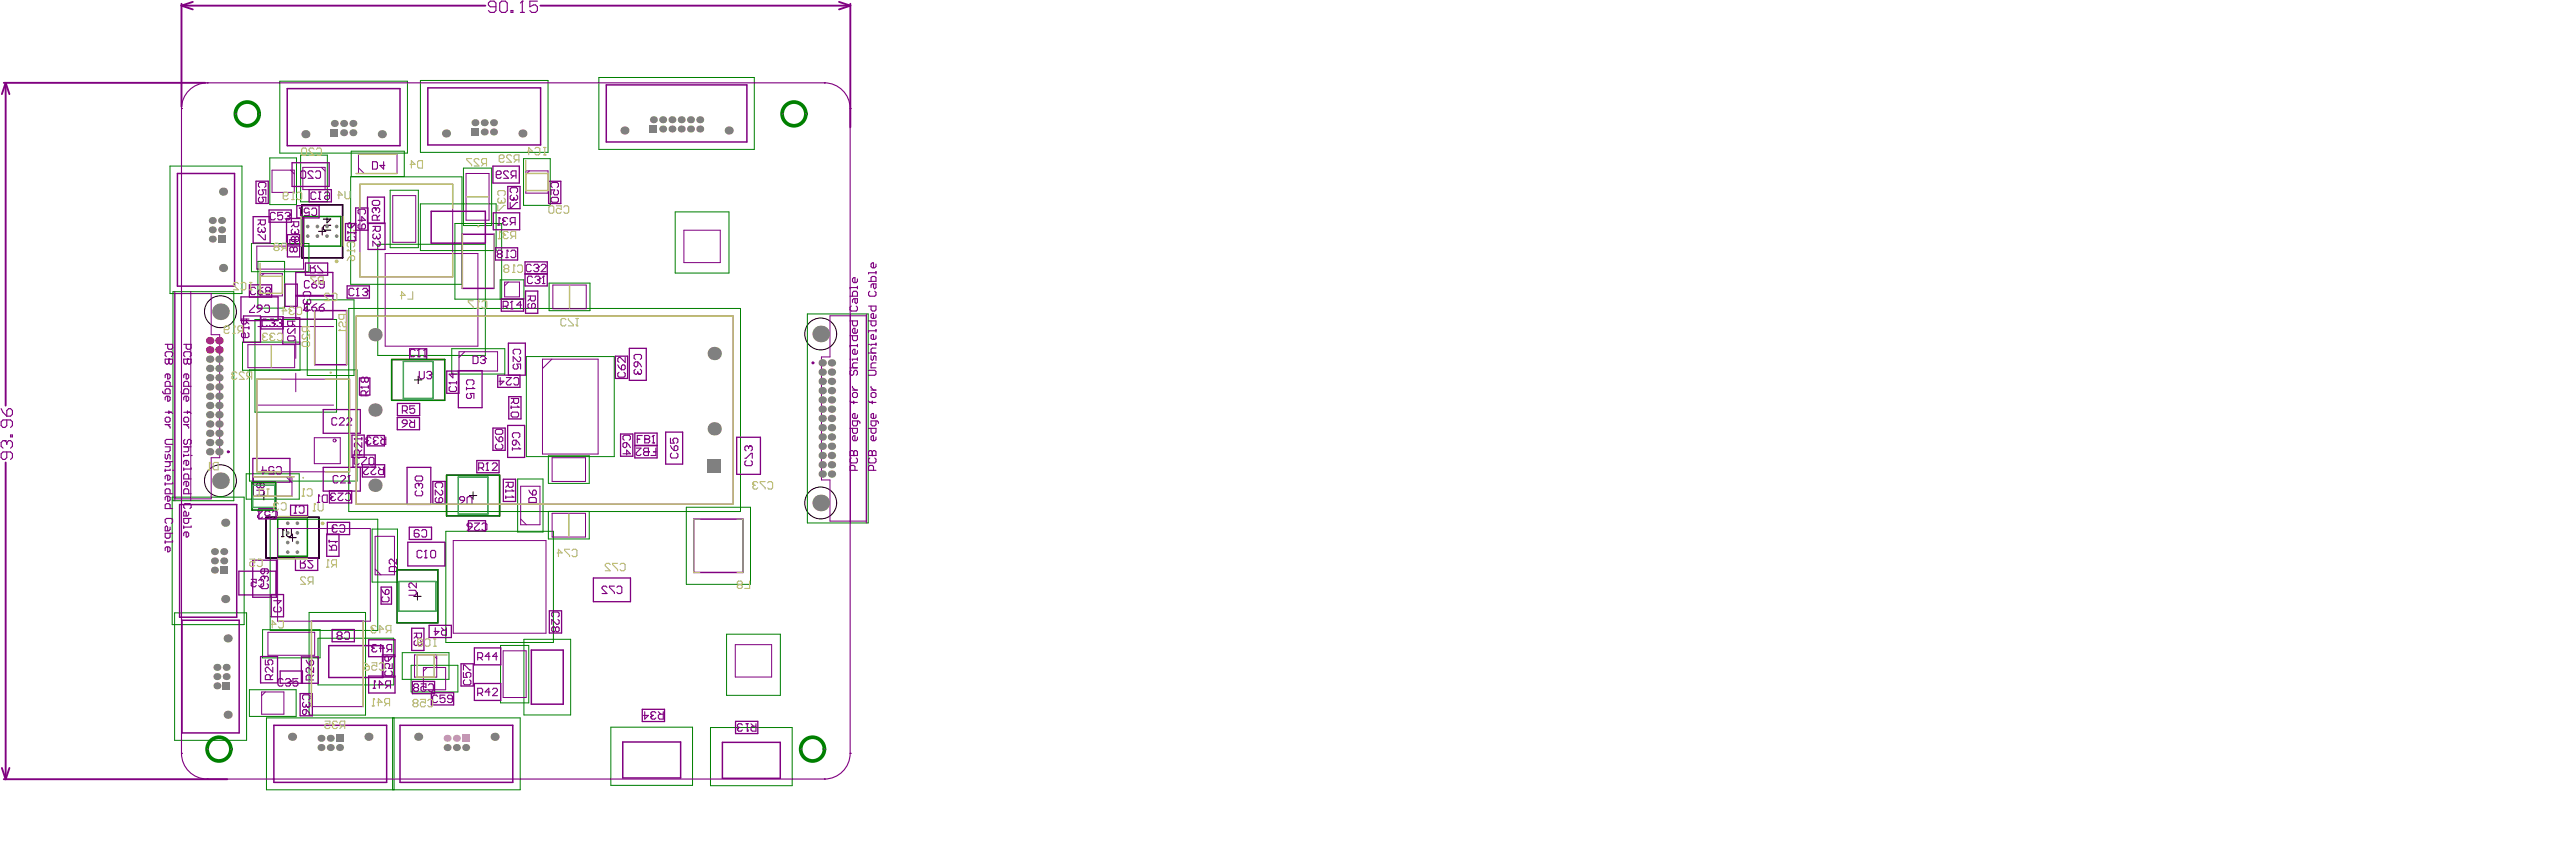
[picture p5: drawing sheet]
<svg xmlns="http://www.w3.org/2000/svg" width="1155mm" height="387mm" viewBox="0 0 1155 387" stroke-linecap="round" stroke-linejoin="round" font-family="sans-serif">
<g fill="none" stroke="#000" stroke-width=".45">
<path d="M142.9 103.7h3.3M144.5 102v3.4M131.2 239.4v3.3M129.6 241.1h3.3"/>
<circle cx="98.9" cy="139.8" r="7.2"/>
<circle cx="368.1" cy="149.7" r="7.2"/>
<circle cx="98.9" cy="215.5" r="7.2"/>
<circle cx="368.1" cy="225.5" r="7.2"/>
</g>
<path d="M136.2 97.1h16.6v13.3h-16.6zM124.6 232.8h13.3v16.6h-13.3z" fill="none" stroke="#008000" stroke-width=".67"/>
<g fill="none" stroke="#800080" stroke-width=".67">
<path d="M128.8 39.7h50.6v25.6h-50.6zM191.9 39.4h50.6v25.6h-50.6zM271.9 38.1h63.1v25.6h-63.1zM79.6 77.8h25.6v50.5h-25.6zM135.4 91.8h18.3v23.8h-18.3zM193.4 94.7h24.3v14.3h-24.3zM207.4 105h14.3v24.3h-14.3zM141.1 139.3h14.4v24.2h-14.4zM80.6 226.2h25.6v50.5h-25.6zM119.3 231.9h23.8v18.3h-23.8zM311.2 232.7h22.1v24h-22.1zM81.7 278.1h25.6v50.5h-25.6z"/>
<path d="M147.5 289.5h24.3v14.2h-24.3zM238.3 291.4h14.3v24.3h-14.3zM122.8 325.2h50.6v25.6h-50.6zM179.4 325.2h50.6v25.6h-50.6zM279.3 332.7h26v16.1h-26zM324 332.8h26v16.1h-26z"/>
</g>
<path d="M135.4 91.8h18.3v23.8h-18.3zM119.3 231.9h23.8v18.3h-23.8z" fill="none" stroke="#000" stroke-width=".67"/>
<path d="M146.7 97.7v2.2l1.7-1.7h-3.4M148.4 101h-2.8l-.6 .5v1.2l.6 .5h2.8M127.4 237.8l-.6-.6v3.4M128.5 237.2v2.8l.6 .6h1.1l.5-.6v-2.8M126.3 240.6h1.1" fill="none" stroke="#000" stroke-width=".5"/>
<circle cx="126.8" cy="237.2" r=".25" fill="#000"/>
<g fill="none" stroke="#008000" stroke-width=".45">
<path d="M125.5 36.4h57.2v32.2h-57.2zM188.6 36.1h57.2v32.2h-57.2zM268.6 34.7h69.7v32.3h-69.7zM76.3 74.5h32.2v57.1h-32.2zM121 70.8h12v20.9h-12zM134.8 69.5h12v21h-12zM157.3 79.3h49.9v48.2h-49.9zM157.5 67.8h23.8v11.4h-23.8zM207.9 75.4h12.6v25.7h-12.6zM234.8 71.1h12v21h-12zM175 85.3h12.6v25.7h-12.6zM188.6 91.4h33.9v20.9h-33.9z"/>
<path d="M302.8 95h24.2v27.4h-24.2zM112.8 109.2h25.8v12.6h-25.8zM115.7 117.2h12v20.9h-12zM169.4 109.5h48.3v49.9h-48.3zM77.6 130.8h27.3v93.7h-27.3zM137.8 134.4h21v33.9h-21zM156.4 138.3h175.7v91h-175.7zM224.4 134.1v-8.6h10.6v8.6h-31v-33.9h21v33.9M246.3 126.9h18.3v12.4h-18.3zM108.8 153.4h25.8v12.6h-25.8zM114.4 143.2h36.6v41.6h-36.6zM202.6 156.3h23.8v11.4h-23.8z"/>
<path d="M236.1 159.9h39.4v44.8h-39.4zM362.1 140.7h27.3v93.8h-27.3zM111.9 165.8h48.2v49.9h-48.2zM110.4 212.4h23.8v11.4h-23.8zM232.2 214.7h11.4v23.8h-11.4zM246 204.3h18.3v12.4h-18.3zM77.2 222.9h32.3v57.1h-32.3zM121.2 232.8h48.2v49.8h-48.2zM166.9 237.2h11.4v23.8h-11.4zM200 238.2h48.2v49.8h-48.2zM246 229.3v12.3h18.3v-12.3M307.8 227.4h28.8v34.6h-28.8z"/>
<path d="M78.3 274.8h32.3v57.1h-32.3zM138.6 274.6h25.4v46h-25.4zM117.8 282.3h25.8v12.6h-25.8zM142.6 286.1h34v21h-34zM180.4 292.6h21v12h-21zM184.4 298.3h21v11.9h-21zM224.5 289.4h12.7v25.7h-12.7zM235 286.6h21v33.9h-21zM325.9 284.3h24.1v27.4h-24.1zM111.9 309.2h20.9v12h-20.9zM119.5 321.9h113.8v32.2h-113.8zM176.1 321.9v32.2"/>
<path d="M176.8 321.9v32.2M274 326h36.6v26.1h-36.6zM318.7 326.2h36.6v26.1h-36.6z"/>
</g>
<g fill="none" stroke="#800080" stroke-width=".45">
<path d="M122 76.3h10v10h-10zM130.3 76.3l1.7 1.6M135.8 75h10v10h-10zM144.2 75l1.6 1.7M160.8 75.2l2.6 2.6M160.8 69.1h17.3v8.7h-17.3zM209 77.8h10.4v20.9h-10.4zM235.8 76.6h10v10h-10zM237.5 76.6l-1.7 1.7M161.4 82.6h41.7v41.5h-41.7zM176.2 87.7h10.3v20.9h-10.3zM115.2 110.3h21v10.3h-21z"/>
<path d="M172.8 113.7h41.6v41.5h-41.6zM306.8 103.2h16.3v14.5h-16.3zM78.4 130.8v93.7M78.4 131.6h16.3v18.5h3.8v55.1h-3.8v18.5h-16.3M85.6 130.8v93.7M116.7 122.7h10v10h-10zM118.3 122.7l-1.6 1.6M226.3 126.5h6.7v6.6h-6.7zM228 126.5l-1.7 1.6M248 127.8h15v10.6h-15zM111.2 154.5h21v10.3h-21zM115.7 146.4h33.9"/>
<path d="M132.7 152.4v8.3M159.8 141.6h169v84.4h-169zM205.9 157.7h17.3v8.6h-17.3zM208.5 157.7l-2.6 2.6M381.4 140.7v93.8M388.6 141.6h-16.3v18.4h-3.8v55.2h3.8v18.4h16.3M388.6 140.7v93.8M115.2 170h41.6v41.5h-41.6zM132.7 167.3v8.3M243.3 161h25v42.6h-25zM247.5 161l-4.2 4.2M115.7 181.6h33.9"/>
<path d="M141 196.2h11.6v11.7h-11.6zM113.7 213.8h17.3v8.6h-17.3zM128.4 213.8l2.6 2.5M233.5 218h8.7v17.3h-8.7zM247.6 205.2h15v10.6h-15zM124.5 236.9h41.6v41.6h-41.6zM233.5 232.7l2.6 2.6M247.6 230.1h15v10.7h-15zM168.3 240.4h8.6v17.3h-8.6zM168.3 255.1l2.5 2.6M203.3 242.3h41.6v41.6h-41.6zM139.7 278.4v38.4h23.2v-38.4"/>
<path d="M120.2 283.5h20.9v10.3h-20.9zM185.9 293.6h10v10h-10zM189.9 299.3h10v9.9h-10zM191.6 299.3l-1.7 1.6M194.2 293.6l1.7 1.7M225.7 291.8h10.3v20.9h-10.3zM329.8 289h16.3v14.5h-16.3zM117.4 310.2h9.9v10h-9.9zM119 310.2l-1.6 1.7"/>
</g>
<g fill="none" stroke="#800080" stroke-width=".58">
<path d="M131 73h16.6v10.6h-16.6zM221.1 74.5h11.8v7.6h-11.8zM113.5 97.1h7.7v11.8h-7.7zM114.8 81.2h5.5v10h-5.5zM120.7 94.1h10v5.5h-10zM128.5 98h7.6v11.8h-7.6zM133.1 92.2h10v5.5h-10zM138.7 85h9.9v5.5h-9.9zM164.8 88.4h7.6v11.8h-7.6zM221.3 95.4h11.8v7.6h-11.8zM227.8 83.6h5.5v10h-5.5zM246.1 81.3h5.5v9.9h-5.5z"/>
<path d="M128.9 105.2h5.5v10h-5.5zM137 117.9h10v5.5h-10zM159.5 103.2h5.5M165.1 100h7.6v11.8h-7.6l-.1-18.6h-5.5l.1 14.7h-4.6v-7.7h4.6M222.2 111.1h10v5.5h-10zM235.5 117.4h10v10.8h-10zM108.1 133.1h16.6v10.6h-16.6zM111.9 127.7h9.9v5.5h-9.9zM127.9 127.4h5.5v10h-5.5zM132.7 132.4h16.6M132.7 122.1h16.6v21h-16.6zM132.7 132.8h16.6"/>
<path d="M155.7 128.2h10v5.5h-10zM224.8 134h10v5.5h-10zM235.5 122.7h10M235.5 122.9h10M235.7 130.5h5.5v10h-5.5zM109.2 141.7h7.6v11.8h-7.6zM117 142h10v5.5h-10zM126.9 142.5h7.6v11.8h-7.6zM183.7 156.4h7.7v4.6h-7.7zM276 159.7h5.5v10h-5.5zM282.3 156.2h7.6v14.3h-7.6zM161.2 169.5h4.7v7.6h-4.7z"/>
<path d="M200.4 166.4h5.5v9.9h-5.5zM205.6 166.2h10.6v16.6h-10.6zM228.2 177.8h5.5v10h-5.5zM233.2 168.2v5.5h-10v-5.5h12.4v-14.4h-7.6v14.4M145 183.6h16.6v10.6h-16.6zM157.9 195.1h5.5v9.9h-5.5zM164.8 195.2h7.6v4.7h-7.6zM178.2 187.2h10v5.5h-10zM178.3 180.9h9.9v5.5h-9.9zM221.1 191.9h5.5v10h-5.5zM227.7 190.7h7.6v14.4h-7.6zM278.3 194.6h5.5v9.9h-5.5z"/>
<path d="M284.8 199.8h9.9v5.5h-9.9zM284.8 194.2h9.9v5.4h-9.9zM298.6 193.7h7.6v14.4h-7.6zM330.4 196h10.7v16.7h-10.7zM113.4 205.5h16.6v10.7h-16.6zM145 209.5h16.6v10.7h-16.6zM158.3 204h10v5.4h-10zM162.6 208.4h9.9v5.4h-9.9zM182.6 209.5h10.6v16.6h-10.6zM194.1 215.8h5.5v10h-5.5zM213.9 206.5h10v5.4h-10zM225.8 214.8h5.5v10h-5.5z"/>
<path d="M116.1 228h7.7v4.6h-7.7zM130.3 226.5h7.7v4.6h-7.7zM146.6 239.4h5.4v10h-5.4zM146.8 234.2h10v5.5h-10zM147.8 220h9.9v5.5h-9.9zM183.6 236.4h10v5.4h-10zM210.1 233.4h7.7v4.7h-7.7zM107.1 256.1h16.7v10.6h-16.7zM113.4 251.2h10.6v16.6h-10.6zM132.5 250.3h10v5.4h-10zM182.9 243.1h16.7v10.6h-16.7zM266.2 259.1h16.6v10.7h-16.6z"/>
<path d="M121.7 266.5h5.5v10h-5.5zM170.9 263.2h4.7v7.6h-4.7zM246.4 273.8h5.5v10h-5.5zM116.9 294.3h7.6v11.9h-7.6zM149 282.2h10v5.5h-10zM165.3 286.8h11.9v7.6h-11.9zM171.5 293.6h5.5v10h-5.5zM184.7 281.7h5.5v9.9h-5.5zM192.5 280.4h10v5.4h-10zM206.8 297.6h5.5v10h-5.5zM212.8 290.5h11.8v7.6h-11.8zM134.6 310.9h5.5v10h-5.5z"/>
<path d="M135.7 306.3v-5.5h-10v5.5h17.1v-11.8h-7.6v11.8M165.3 303.1h11.9v7.6h-11.9zM185 305.5h9.9v5.5h-9.9zM193.5 310.6h10v5.4h-10zM212.8 306.4h11.8v7.6h-11.8zM288.1 318h10v5.5h-10zM329.9 323.4h10v5.5h-10z"/>
</g>
<g fill="none" stroke="#800080" stroke-width=".85">
<path d="M81.4 2.5l5.1 1.7M81.4 2.5h136.3M81.4 1.7v46.1M86.5 .8l-5.1 1.7M242.4 2.5h139M376.3 .8l5.1 1.7M381.4 2.5l-5.1 1.7M381.4 1.7v55.4M1.7 37.1h90.4M2.5 37.1l1.7 5.1M2.5 37.1l-1.7 5.1M2.5 37.1v144.8"/>
<path d="M2.5 207.3v142M.8 344.3l1.7 5M1.7 349.3h100.2M4.2 344.3l-1.7 5"/>
</g>
<path d="M167.5 198.1v.6l.6 .5h1.1l.5-.5M170.8 195.9l1.1 1.1M173 195.9v3.3h-1.6l-.6-.5v-1.1l.6-.6h1.6M180.4 188.8l.6-.6h1.1l.5 .6v1.1h-1.6l-.6-.5zM182.6 189.9l-2.2 1.7M183.7 188.2l1.1 1.2M186 188.2v3.4h-1.7l-.6-.6v-1.1l.6-.5h1.7M214.3 294.8h1.6l.6-.5v-1.1l-.6-.6h-1.6v3.3M215.4 294.8l1.1 1.1M219.8 294.3h-2.2l1.6-1.7v3.3M223.1 294.3h-2.2l1.7-1.7v3.3" fill="none" stroke="#800080" stroke-width=".5"/>
<circle cx="167.5" cy="198.1" r=".25" fill="#800080"/>
<path d="M164.2 198.1v.6l.5 .5h1.1l.6-.5M168.1 197.6l-.6 .5M168.1 197.6h.5M169.7 196.5l-.5-.6h-1.1l-.6 .6v.5l.6 .6" fill="none" stroke="#800080" stroke-width=".5"/>
<circle cx="164.2" cy="198.1" r=".25" fill="#800080"/>
<path d="M164.7 197.6l-.5 .5M164.7 197.6h.6M166.4 196.5l-.6-.6h-1.1l-.5 .6v.5l.5 .6M389.6 204.2h3.3v-1.6l-.5-.6h-.6l-.5 .6v1.6M390.1 205.3l-.5 .6v1.1l.5 .5h2.3l.5-.5v-1.1l-.5-.6M391.8 210.9v-1.7l-.5-.6h-1.2l-.5 .6v1.7h3.3" fill="none" stroke="#800080" stroke-width=".5"/>
<circle cx="391.3" cy="204.2" r=".25" fill="#800080"/>
<g fill="none" stroke="#800080" stroke-width=".5">
<path d="M389.6 158.3h3.3M390.7 159.4v1.6l.6 .6 .5-.6v-1.1l.6-.5 .5 .5v1.7M392.9 153.8v1.1M392.9 154.4h-2.2v.5M392.9 156.1h-1.6l-.6 .5v1.1l.6 .6M389.6 166h2.8l.5 .6v1.1l-.5 .5h-2.8M389.6 179.9l.5 .5h2.8M390.7 176.5l.6-.5h1.1l.5 .5v1.1l-.5 .6h-1.1l-.6-.6zM390.7 173.2v.6l1.1 1.1M390.7 174.9h2.2M391.3 179.9v1.1M392.9 162.7h-1.6l-.6 .5v1.7h2.2"/>
<path d="M389.6 192h3.3v1.7l-.5 .6h-1.1l-.6-.6v-1.7M392.9 185.9v1.2l-.5 .5h-1.1l-.6-.5v-1.2l.6-.5h.5v2.2M392.9 188.7v1.7l-.5 .5h-1.1l-.6-.5v-1.7h2.8l.5 .6v.5M392.9 195.9v1.1l-.5 .6h-1.1l-.6-.6v-1.1l.6-.5h.5v2.2M389.6 204.2v-1.6l.5-.6h.6l.6 .6v1.6"/>
</g>
<circle cx="389.6" cy="154.4" r=".25" fill="#800080"/>
<g fill="none" stroke="#800080" stroke-width=".5">
<path d="M392.9 118.4v1.1l-.5 .6h-1.1l-.6-.6v-1.1l.6-.6h.5v2.3M389.6 126.2h3.3v-1.7l-.5-.6h-1.1l-.6 .6v1.7M389.6 137.2h3.3v1.7l-.5 .5h-1.1l-.6-.5v-1.7M390.1 130.6l-.5 .5v1.1l.5 .6h2.3l.5-.6v-1.1l-.5-.5M391.8 127.3v1.6l.6 .6 .5-.6v-1.6h-1.6l-.6 .5v1.1M392.9 121.7v1.1M392.9 122.3h-3.3v.5M389.6 143.9h3.3v1.6l-.5 .6h-1.1l-.6-.6v-1.6M392.9 141.1v1.1l-.5 .6h-1.1l-.6-.6v-1.1l.6-.6h.5v2.3M392.9 147.7v1.2M392.9 150.5v1.1l-.5 .6h-1.1l-.6-.6v-1.1l.6-.5h.5v2.2M392.9 148.3h-3.3v.6"/>
<path d="M381.3 204.2h3.3v-1.6l-.6-.6h-.5l-.6 .6v1.6M381.8 205.3l-.5 .6v1.1l.5 .5h2.2l.6-.5v-1.1l-.6-.6M383.5 210.9v-1.7l-.6-.6h-1.1l-.5 .6v1.7h3.3"/>
</g>
<circle cx="382.9" cy="204.2" r=".25" fill="#800080"/>
<g fill="none" stroke="#800080" stroke-width=".5">
<path d="M381.3 179.9l.5 .5h2.8M381.3 164.9h3.3M381.8 166l-.5 .6v1.1l.5 .5h.6l.5-.5v-1.1l.6-.6h.5l.6 .6v1.1l-.6 .5M382.4 176.5l.5-.5h1.1l.6 .5v1.1l-.6 .6h-1.1l-.5-.6zM382.4 173.2v.6l1.1 1.1M382.4 174.9h2.2M382.9 179.9v1.1M384.6 160.5v1.1M384.6 161h-2.2v.6M384.6 162.7h-1.7l-.5 .5v1.2l.5 .5M381.3 192h3.3v1.7l-.6 .6h-1.1l-.5-.6v-1.7M384.6 185.9v1.2l-.6 .5h-1.1l-.5-.5v-1.2l.5-.5h.6v2.2"/>
<path d="M384.6 188.7v1.7l-.6 .5h-1.1l-.5-.5v-1.7h2.7l.6 .6v.5M384.6 195.9v1.1l-.6 .6h-1.1l-.5-.6v-1.1l.5-.5h.6v2.2M381.3 204.2v-1.6l.5-.6h.6l.5 .6v1.6"/>
</g>
<circle cx="381.3" cy="161" r=".25" fill="#800080"/>
<g fill="none" stroke="#800080" stroke-width=".5">
<path d="M381.3 132.8h3.3v-1.7l-.6-.5h-1.1l-.5 .5v1.7M381.8 137.2l-.5 .6v1.1l.5 .5h2.2l.6-.5v-1.1l-.6-.6M383.5 133.9v1.7l.5 .5 .6-.5v-1.7h-1.7l-.5 .6v1.1M384.6 125v1.2l-.6 .5h-1.1l-.5-.5v-1.2l.5-.5h.6v2.2M384.6 128.4v1.1M384.6 128.9h-3.3v.6M82.4 154.4h3.3v1.6l-.5 .6h-1.1l-.6-.6v-1.6M83 159.9l-.6-.5v-1.2l.6-.5h2.2l.5 .5v1.2l-.5 .5M381.3 143.9h3.3v1.6l-.6 .6h-1.1l-.5-.6v-1.6M381.3 150.5h3.3v1.7l-.6 .5h-1.1l-.5-.5v-1.7M384.6 147.7v1.2l-.6 .5h-1.1l-.5-.5v-1.2l.5-.5h.6v2.2M384.6 154.4v1.1"/>
<path d="M384.6 157.2v1.1l-.6 .5h-1.1l-.5-.5v-1.1l.5-.6h.6v2.2M384.6 154.9h-3.3v.6M84.1 161v1.7l-.6 .5h-.5l-.6-.5v-1.7h3.3"/>
</g>
<circle cx="84.1" cy="161" r=".25" fill="#800080"/>
<g fill="none" stroke="#800080" stroke-width=".5">
<path d="M81.3 175.4v.6l.6 .5h2.7v-1.6l-.5-.6h-1.1l-.6 .6v1.6M83.5 167.7v2.2h.6l.5-.6v-1.1l-.5-.5h-1.1l-.6 .5v1.1M83.5 177.6v2.2h.6l.5-.5v-1.1l-.5-.6h-1.1l-.6 .6v1.1M84.1 161v1.7l.5 .5h.6l.5-.5v-1.7M84.6 173.2v-1.7l-.5-.5h-1.1l-.6 .5v1.7h3.3M82.4 187.6l.6-.6h1.1l.5 .6v1.1l-.5 .6h-1.1l-.6-.6zM82.4 184.8h2.8l.5 .6M82.4 190.4h2.2M83 197l-.6 .6v1.1l.6 .5h.5l.6-.5v-1.1l.5-.6h.6l.5 .6v1.1l-.5 .5M83.5 190.4l1.1 1.1v.5M84.1 184.3v1.1M82.4 203.6v1.2"/>
<path d="M82.4 200.3h3.3M84.1 200.3l.5 .6v1.1l-.5 .5h-1.7M84.6 203.6v.6h-2.2"/>
</g>
<circle cx="85.7" cy="204.2" r=".25" fill="#800080"/>
<g fill="none" stroke="#800080" stroke-width=".5">
<path d="M74.1 154.4h3.3v1.6l-.5 .6h-1.1l-.6-.6v-1.6M74.6 159.9l-.5-.5v-1.2l.5-.5h2.3l.5 .5v1.2l-.5 .5M75.8 161v1.7l-.6 .5h-.6l-.5-.5v-1.7h3.3M82.4 209.7v1.1M83.5 206.4v2.2h.6l.5-.5v-1.1l-.5-.6h-1.1l-.6 .6v1.1M83.5 215.8v2.2h.6l.5-.5v-1.1l-.5-.6h-1.1l-.6 .6v1.1M84.6 214.7v-1.6l-.5-.6h-1.1l-.6 .6v1.6h3.3M85.7 209.7v.6h-3.3M82.4 235.8v1.1M83 228l-.6-.5v-1.2l.6-.5h2.2l.5 .5v1.2l-.5 .5M83.5 238.5v2.2h.6l.5-.5v-1.1l-.5-.6h-1.1l-.6 .6v1.1M84.6 221.4v-1.7l-.5-.6h-1.1l-.6 .6v1.7h3.3"/>
<path d="M84.6 229.7v1.1l-.5 .5h-1.7v-1.6l.6-.6 .5 .6v1.6M84.6 232.4v1.7l-.5 .6h-1.1l-.6-.6v-1.7h3.3M85.7 235.8v.5h-3.3"/>
</g>
<circle cx="75.8" cy="161" r=".25" fill="#800080"/>
<g fill="none" stroke="#800080" stroke-width=".5">
<path d="M73 175.4v.6l.5 .5h2.8v-1.6l-.5-.6h-1.2l-.5 .6v1.6M75.2 167.7v2.2h.6l.5-.6v-1.1l-.5-.5h-1.2l-.5 .5v1.1M75.2 177.6v2.2h.6l.5-.5v-1.1l-.5-.6h-1.2l-.5 .6v1.1M75.8 161v1.7l.5 .5h.6l.5-.5v-1.7M76.3 173.2v-1.7l-.5-.5h-1.2l-.5 .5v1.7h3.3M74.1 187.6l.5-.6h1.2l.5 .6v1.1l-.5 .6h-1.2l-.5-.6zM74.1 184.8h2.8l.5 .6M74.1 190.4h2.2M75.2 190.4l1.1 1.1v.5M75.8 184.3v1.1M77.4 197h-2.8l-.5 .6v1.1l.5 .5h2.8M74.1 203.6v1.7l.5 .6 .6-.6v-1.1l.6-.6 .5 .6v1.7"/>
<path d="M74.1 210.3v1.1M74.1 200.3h2.2v1.7l-.5 .5h-1.7M74.1 207h3.3M75.8 207l.5 .5v1.1l-.5 .6h-1.7M76.3 210.3v.5h-2.2"/>
</g>
<circle cx="77.4" cy="210.8" r=".25" fill="#800080"/>
<g fill="none" stroke="#800080" stroke-width=".5">
<path d="M74.1 216.4v1.1M75.2 213.1v2.2h.6l.5-.6v-1.1l-.5-.5h-1.2l-.5 .5v1.1M77.4 216.4v.5h-3.3M290.9 202.6h-1.7l-.6-.6v-.6l.6-.5h1.7v3.3M293.1 202.6h1.1M294.2 200.9v3.3h-2.2M74.6 234.7l-.5-.6v-1.1l.5-.6h2.3l.5 .6v1.1l-.5 .6M75.2 222.5v2.2h.6l.5-.6v-1.1l-.5-.5h-1.2l-.5 .5v1.1M76.3 221.4v-1.7l-.5-.6h-1.2l-.5 .6v1.7h3.3M76.3 228v-1.7l-.5-.5h-1.2l-.5 .5v1.7h3.3M76.3 236.3v1.1l-.5 .6h-1.7v-1.7l.5-.5 .6 .5v1.7M76.3 239.1v1.6l-.5 .6h-1.2l-.5-.6v-1.6h3.3"/>
<path d="M74.1 242.4v1.1M75.2 245.2v2.2h.6l.5-.6v-1.1l-.5-.5h-1.2l-.5 .5v1.1M77.4 242.4v.6h-3.3"/>
</g>
<circle cx="290.9" cy="202.6" r=".25" fill="#800080"/>
<path d="M151.6 213.7l-.5-.5h-1.1l-.6 .5v2.3l.6 .5h1.1l.5-.5M152.7 213.7l.6-.5h1.1l.6 .5v.6l-2.3 2.2h2.3M156.1 216.5h1.1M156.6 213.2v3.3M237.2 219.7l1.7 2.2M285.3 200.9h2.2l-2.2 2.2v.6l.6 .5h1.1l.5-.5M290.9 202.6h-1.7l-.6 .5v.6l.6 .5h1.7M237.2 223.6l.6-.6h2.2l.6 .6v1.7h-3.4zM238.9 220.3l.5-.6h.6l.6 .6v1.1l-.6 .5h-1.1z" fill="none" stroke="#800080" stroke-width=".5"/>
<circle cx="156.6" cy="213.2" r=".25" fill="#800080"/>
<g fill="none" stroke="#800080" stroke-width=".5">
<path d="M300.7 196.5v2.2h1.7l-.6-1.1v-.6l.6-.5h1.1l.6 .5v1.1l-.6 .6M300.7 199.8l1.7 2.2M156.6 213.2l-.5 .5M161.1 205.6l-.6-.6h-1.1l-.5 .6v2.2l.5 .6h1.1l.6-.6M162.2 205h2.2v.6l-2.2 2.2v.6M165.5 205.6l.6-.6h1.1l.6 .6v2.2l-.6 .6h-1.1l-.6-.6zM301.3 203.1l-.6 .6v1.1l.6 .5h2.2l.6-.5v-1.1l-.6-.6M302.4 200.3l.5-.5h.6l.6 .5v1.1l-.6 .6h-1.1zM115.5 229.1h2.2l-2.2 2.2v.5l.6 .6h1.1l.5-.6M121.1 229.6l-.6-.5h-1.1l-.6 .5v1.1l.6 .6 1.7-.6v1.7h-2.3M122.2 229.6l.5-.5h1.1l.6 .5v2.2l-.6 .6h-1.1l-.5-.6M131.9 230.1h1.1"/>
<path d="M132.5 226.7v3.4M134.2 227.3l.5-.6h1.1l.6 .6v2.2l-.6 .6h-1.1l-.5-.6"/>
</g>
<circle cx="132.5" cy="226.7" r=".25" fill="#800080"/>
<path d="M132.5 226.7l.5 .6M151.3 235.8l-.6-.5h-1.1l-.6 .5v.6M152.4 235.8l.5-.5h1.1l.6 .5v2.2l-.6 .6h-1.1l-.5-.6" fill="none" stroke="#800080" stroke-width=".5"/>
<circle cx="149" cy="236.4" r=".25" fill="#800080"/>
<g fill="none" stroke="#800080" stroke-width=".5">
<path d="M149 236.4l.6 .5M149.6 236.9h.6M149.6 236.9l-.6 .6v.5l.6 .6h1.1l.6-.6M188 238l-.5-.6h-1.1l-.6 .6v2.2l.6 .6h1.1l.5-.6v-.5l-.5-.6h-1.7M189.1 238l.6-.6h1.1l.5 .6v2.2l-.5 .6h-1.1l-.6-.6M112.7 259.7h2.2v1.7l-1.1-.6h-.6l-.5 .6v1.1l.5 .6h1.2l.5-.6M189.3 247.3l-.6-.5h-1.1l-.5 .5v2.2l.5 .6h1.1l.6-.6M190.4 250.1h1.1M191 246.8v3.3M116 260.3l.6-.6h1.1l.5 .6v2.2l-.5 .6h-1.1l-.6-.6M123.3 272.1l-.5 .5v1.1l.5 .6h2.2l.6-.6v-1.1l-.6-.5M124.4 268.8v2.2l1.7-1.7h-3.3"/>
<path d="M171.2 264.3l1.6 2.2M171.7 267.6l-.5 .5v1.1l.5 .6h2.3l.5-.6v-1.1l-.5-.5M172.8 264.8l.6-.5h.6l.5 .5v1.1l-.5 .6h-1.2zM151.7 285l-.5 .5v.6l.5 .5h1.2l.5-.5v-.6l-.5-.5M151.7 285l-.5-.6v-.5l.5-.6h1.2l.5 .6v.5l-.5 .6M151.7 285h1.2M154.5 283.9l.6-.6h1.1l.5 .6v2.2l-.5 .5h-1.1l-.6-.5"/>
</g>
<circle cx="191" cy="246.8" r=".25" fill="#800080"/>
<path d="M186.2 157.2l-.6-.6h-1.1l-.5 .6v2.2l.5 .5h1.1l.6-.5M187.3 159.9h1.1M187.9 156.6v3.3M191 246.8l-.6 .5M193.2 247.3l.5-.5h1.1l.6 .5v2.2l-.6 .6h-1.1l-.5-.6z" fill="none" stroke="#800080" stroke-width=".5"/>
<circle cx="187.9" cy="156.6" r=".25" fill="#800080"/>
<path d="M187.9 156.6l-.6 .6M190.1 159.9h1.1M190.6 156.6v3.3" fill="none" stroke="#800080" stroke-width=".5"/>
<circle cx="190.6" cy="156.6" r=".25" fill="#800080"/>
<path d="M158.8 129.8l-.6-.5h-1.1l-.6 .5v2.2l.6 .6h1.1l.6-.6M159.9 132.6h1.1M160.4 129.3v3.3M190.6 156.6l-.5 .6" fill="none" stroke="#800080" stroke-width=".5"/>
<circle cx="160.4" cy="129.3" r=".25" fill="#800080"/>
<path d="M160.4 129.3l-.5 .5M162.6 129.8l.6-.5h1.1l.6 .5v.6" fill="none" stroke="#800080" stroke-width=".5"/>
<circle cx="164.9" cy="130.4" r=".25" fill="#800080"/>
<path d="M163.7 130.9h.6M164.3 130.9l.6 .6v.5l-.6 .6h-1.1l-.6-.6M164.9 130.4l-.6 .5M201.5 171.6h3.3M202 173.3l-.5 .5v1.1l.5 .6h2.2l.6-.6v-1.1l-.6-.5M204.8 171.1v1.1" fill="none" stroke="#800080" stroke-width=".5"/>
<circle cx="201.5" cy="171.6" r=".25" fill="#800080"/>
<path d="M201.5 171.6l.5 .6M203.1 167.2v2.2l-1.6-1.7h3.3M209.2 173.6v1.1M209.2 174.2h3.4M209.8 172.5l-.6-.5v-1.1l.6-.6h2.2l.6 .6v1.1l-.6 .5" fill="none" stroke="#800080" stroke-width=".5"/>
<circle cx="212.6" cy="174.2" r=".25" fill="#800080"/>
<path d="M156 103.8v1.1M156 104.3h3.4M156.6 106l-.6 .5v1.1l.6 .6h2.2l.6-.6v-1.1l-.6-.5M209.8 176.4l-.6 .6v1.1l.6 .5h1.1l.6-.5-.6-1.7h1.7v2.2M212 173.6l.6 .6" fill="none" stroke="#800080" stroke-width=".5"/>
<circle cx="159.4" cy="104.3" r=".25" fill="#800080"/>
<path d="M159.4 99.9l-1.7 2.2M156 100.4l.6-.5h.6l.5 .5v1.7h-1.1l-.6-.6zM159.4 104.3l-.6 .6M226.9 115.5h1.1M227.5 112.2v3.3M229.1 112.7l.6-.5h1.1l.5 .5v2.2l-.5 .6h-1.1l-.6-.6" fill="none" stroke="#800080" stroke-width=".5"/>
<circle cx="227.5" cy="112.2" r=".25" fill="#800080"/>
<path d="M141.7 86.7l-.6-.6h-1.1l-.5 .6v2.2l.5 .5h1.1l.6-.5M142.8 86.1h1.1M143.4 86.1v3.3M223.6 113.8l-.6-.5v-.6l.6-.5h1.1l.5 .5v.6l-.5 .5M223.6 113.8l-.6 .6v.5l.6 .6h1.1l.5-.6v-.5l-.5-.6M223.6 113.8h1.1M227.5 112.2l.5 .5" fill="none" stroke="#800080" stroke-width=".5"/>
<circle cx="143.4" cy="89.4" r=".25" fill="#800080"/>
<g fill="none" stroke="#800080" stroke-width=".5">
<path d="M134.9 77.2l.5-.6h1.1l.6 .6v2.2l-.6 .5h-1.1l-.5-.5zM140.4 77.2l-.5-.6h-1.1l-.6 .6v.5l2.2 2.2h-2.2M141.5 77.2l.6-.6h1.1l.6 .6v2.2l-.6 .5h-1.1l-.6-.5M142.8 88.9l.6 .5M145.6 86.7l.5-.6h1.1l.6 .6v2.2l-.6 .5h-1.1l-.5-.5v-.6l.5-.5h1.7M187.4 216.7h-.6l-.6 .6v1.1l.6 .5M195.8 218.6l-.6-.5v-1.1l.6-.6h2.2l.6 .6v1.1l-.6 .5M198 219.7l.6 .6v1.1l-.6 .5h-.6l-2.2-2.2v2.2M186.8 220.1l-.6 .5v1.1l.6 .6h2.2l.6-.6v-1.1l-.6-.5M195.8 223l-.6 .6v1.1l.6 .6h2.2l.6-.6v-1.1l-.6-.6h-.6l-.5 .6v1.7M209.5 235.1l.6-.6h1.1l.5 .6v1.1h-1.6l-.6-.6zM211.7 236.2l-2.2 1.6"/>
<path d="M212.8 234.5h2.3l-2.3 2.2v.6l.6 .5h1.1l.6-.5M216.2 235.1l.5-.6h1.1l.6 .6v2.2l-.6 .5h-1.1l-.5-.5M248 276.6l-.5-.6v-1.1l.5-.5h2.3l.5 .5v1.1l-.5 .6M250.3 277.7l.5 .6v1.1l-.5 .5h-.6l-2.2-2.2v2.2M249.1 281.6l.6-.6h.6l.5 .6v1.1l-.5 .5h-.6l-.6-.5M249.1 281.6l-.5-.6h-.6l-.5 .6v1.1l.5 .5h.6l.5-.5M249.1 281.6v1.1"/>
</g>
<circle cx="187.4" cy="216.7" r=".25" fill="#800080"/>
<path d="M238.8 124.4l-.5-.6h-1.1l-.6 .6v2.2l.6 .5h1.1l.5-.5M239.9 124.4l.6-.6h1.1l.6 .6v.5M186.2 214l.6-.6h2.2l.6 .6v1.1l-.6 .5h-2.2l-.6-.5zM187.4 216.7l.5 .6M187.9 217.3v.5M187.9 217.3l.6-.6h.5l.6 .6v1.1l-.6 .5" fill="none" stroke="#800080" stroke-width=".5"/>
<circle cx="242.2" cy="124.9" r=".25" fill="#800080"/>
<path d="M241 125.5h.6M241.6 125.5l.6 .5v.6l-.6 .5h-1.1l-.6-.5M242.2 124.9l-.6 .6M243.3 127.1h1.1M243.8 123.8v3.3" fill="none" stroke="#800080" stroke-width=".5"/>
<circle cx="243.8" cy="123.8" r=".25" fill="#800080"/>
<path d="M238.3 119l-.6-.5h-1.1l-.5 .5v2.3l.5 .5h1.1l.6-.5M239.4 119l.5-.5h1.1l.6 .5v.6M243.8 123.8l-.5 .6" fill="none" stroke="#800080" stroke-width=".5"/>
<circle cx="241.6" cy="119.6" r=".25" fill="#800080"/>
<path d="M241.6 119.6l-.6 .5M242.7 119l.6-.5h1.1l.5 .5v.6l-2.2 2.2h2.2M240.5 120.1h.5M241 120.1l.6 .6v.6l-.6 .5h-1.1l-.5-.5M119.8 143.6l-.6-.5h-1.1l-.5 .5v2.2l.5 .6h1.1l.6-.6M123.1 145.3v.5l-.5 .6h-1.1l-.6-.6" fill="none" stroke="#800080" stroke-width=".5"/>
<circle cx="123.1" cy="145.3" r=".25" fill="#800080"/>
<path d="M120.9 143.6l.6-.5h1.1l.5 .5v.6l-.5 .5M122 144.7h.6M122.6 144.7l.5 .6M126.4 145.3v.5l-.5 .6h-1.1l-.6-.6" fill="none" stroke="#800080" stroke-width=".5"/>
<circle cx="126.4" cy="145.3" r=".25" fill="#800080"/>
<path d="M136.6 134.1l-.6 .6v1.1l.6 .5h.5M136.6 133l-.6-.6v-1.1l.6-.5h2.2l.6 .5v1.1l-.6 .6M124.2 143.6l.6-.5h1.1l.5 .5v.6l-.5 .5M125.3 144.7h.6M125.9 144.7l.5 .6" fill="none" stroke="#800080" stroke-width=".5"/>
<circle cx="137.1" cy="136.3" r=".25" fill="#800080"/>
<path d="M137.7 135.8l-.6 .5M137.7 135.2v.6M138.8 134.1l.6 .6v1.1l-.6 .5h-.5l-.6-.5M139.4 139.1h-3.4l1.7-1.7v2.2M126.9 304.8l-.5-.5h-1.1l-.6 .5v2.2l.6 .6h1.1l.5-.6M128.1 304.8l.5-.5h1.1l.6 .5v.6" fill="none" stroke="#800080" stroke-width=".5"/>
<circle cx="130.3" cy="305.4" r=".25" fill="#800080"/>
<path d="M129.2 305.9h.5M129.7 305.9l.6 .6v.5l-.6 .6h-1.1l-.5-.6M130.3 305.4l-.6 .5M133.6 304.3h-2.2v1.6l1.1-.5h.5l.6 .5v1.1l-.6 .6h-1.1l-.5-.6M136.3 313.7l-.6-.5v-1.2l.6-.5h2.2l.5 .5v1.2l-.5 .5M138.5 314.8l.5 .6v1.1l-.5 .5h-.6" fill="none" stroke="#800080" stroke-width=".5"/>
<circle cx="137.9" cy="317" r=".25" fill="#800080"/>
<path d="M229.4 86.4l-.6-.6v-1.1l.6-.6h2.2l.6 .6v1.1l-.6 .6M229.4 87.5l-.6 .5v1.1l.6 .6h.6M135.7 318.7l.6-.6h1.1v1.7l-.6 .6h-.5l-.6-.6zM136.3 314.8l-.6 .6v1.1l.6 .5h.5l.6-.5M137.4 316.5l.5 .5M137.4 315.9v.6M137.4 318.1l1.6 2.3" fill="none" stroke="#800080" stroke-width=".5"/>
<circle cx="230" cy="89.7" r=".25" fill="#800080"/>
<path d="M228.8 90.8v2.2h.6l2.2-2.2h.6M230.5 89.1l-.5 .6M230.5 88.6v.5M231.6 87.5l.6 .5v1.1l-.6 .6h-.5l-.6-.6M142.3 225.2h1.1M142.9 221.9v3.3M144.6 222.5l.5-.6h1.7v3.3h-1.7l-.5-.5z" fill="none" stroke="#800080" stroke-width=".5"/>
<circle cx="142.9" cy="221.9" r=".25" fill="#800080"/>
<path d="M212.2 159.7h1.6l.6 .5v2.2l-.6 .6h-1.6zM215.5 160.2l.6-.5h1.1l.5 .5v.6M142.9 221.9l.5 .6M174.6 254.6l.5-.6h2.3l.5 .6v1.6h-3.3zM177.9 250.7v2.2l-2.2-2.2h-.6l-.5 .6v1.1l.5 .5" fill="none" stroke="#800080" stroke-width=".5"/>
<circle cx="217.7" cy="160.8" r=".25" fill="#800080"/>
<path d="M167.1 72.5h1.7l.5 .6v2.2l-.5 .5h-1.7zM172.1 72.5v3.3l-1.7-1.6h2.2M216.6 161.3h.6M217.2 161.3l.5 .6v.5l-.5 .6h-1.1l-.6-.6M217.7 160.8l-.5 .5M147.6 246.6h3.4v-1.6l-.6-.6h-1.1l-.6 .6v1.6M147.6 244.4l1.1 1.1M147.6 242.2v1.1M147.6 242.8h3.4" fill="none" stroke="#800080" stroke-width=".5"/>
<circle cx="151" cy="242.8" r=".25" fill="#800080"/>
<path d="M134.7 251.3v3.4h1.7l.6-.6v-1.1l-.6-.6h-1.7M137 251.3l-1.1 1.1M140.3 251.3h-2.2l2.2 2.2v.6l-.6 .6h-1.1l-.5-.6M151 242.8l-.6 .5M185.7 283.9h3.4v1.6l-.6 .6h-1.1l-.5-.6v-1.6M186.9 285l-1.2 1.1M188.5 287.2l.6 .5v1.2l-.6 .5h-.5" fill="none" stroke="#800080" stroke-width=".5"/>
<circle cx="188" cy="289.4" r=".25" fill="#800080"/>
<g fill="none" stroke="#800080" stroke-width=".5">
<path d="M131.7 111.3l-.6-.6h-.5l-.6 .6v1.1l.6 .6h.5l.6-.6M131.7 111.3l.5-.6h.6l.5 .6v1.1l-.5 .6h-.6l-.5-.6M131.7 111.3v1.1M132.2 107.4v1.7l-.5 .5h-1.1l-.6-.5v-1.7h3.3M132.2 108.5l1.1 1.1M139.2 119v3.3h1.7l.5-.5v-1.1l-.5-.6h-1.7M141.4 119l-1.1 1.1M142.5 119v.5l2.3 2.3v.5h-2.3M180.5 184.2h1.6l.6-.6v-1.1l-.6-.5h-1.6v3.3M181.6 184.2l1.1 1.1M186 182h-2.2v1.6l1.1-.5h.6l.5 .5v1.1l-.5 .6h-1.1l-.6-.6M226.8 216.2h3.4v1.7l-.6 .6h-1.1l-.5-.6v-1.7"/>
<path d="M226.8 219.6v1.1M228 217.3l-1.2 1.2M226.8 220.1h3.4M186.3 287.2l-.6 .5v1.2l.6 .5h.6l.5-.5M187.4 288.9l.6 .5M187.4 288.3v.6M195.2 281.4v3.4l1.7-1.7h-2.2M198 281.4l1.1 1.1M200.2 281.4v3.4h-1.6l-.6-.6v-1.1l.6-.6h1.6"/>
</g>
<circle cx="230.2" cy="220.1" r=".25" fill="#800080"/>
<path d="M229.6 219.6l.6 .5M226.8 222.3v1.1M226.8 222.9h3.4" fill="none" stroke="#800080" stroke-width=".5"/>
<circle cx="230.2" cy="222.9" r=".25" fill="#800080"/>
<path d="M214.7 209.8h1.7l.5-.6v-1.1l-.5-.6h-1.7v3.4M215.8 209.8l1.1 1.1M218 210.9h1.1M218.6 207.5v3.4M229.6 222.3l.6 .6" fill="none" stroke="#800080" stroke-width=".5"/>
<circle cx="218.6" cy="207.5" r=".25" fill="#800080"/>
<path d="M218.6 207.5l-.6 .6M220.8 208.1l.6-.6h1.1l.5 .6v.5l-2.2 2.3h2.2M334.6 324.5h1.1M335.2 324.5v3.3M336.9 324.5l1.1 1.1M339.1 324.5v3.3h-1.7l-.5-.6v-1.1l.5-.5h1.7" fill="none" stroke="#800080" stroke-width=".5"/>
<circle cx="335.2" cy="327.8" r=".25" fill="#800080"/>
<path d="M330.8 326.7v.5l.5 .6h1.1l.6-.6M335.7 327.2l-.5 .6" fill="none" stroke="#800080" stroke-width=".5"/>
<circle cx="330.8" cy="326.7" r=".25" fill="#800080"/>
<path d="M225.7 137.3h1.6l.6-.5v-1.1l-.6-.6h-1.6v3.3M226.8 137.3l1.1 1.1M229 138.4h1.1M229.6 135.1v3.3M331.3 326.1l-.5 .6M331.3 326.1h.6M333 325l-.6-.5h-1.1l-.5 .5v.6l.5 .5" fill="none" stroke="#800080" stroke-width=".5"/>
<circle cx="229.6" cy="135.1" r=".25" fill="#800080"/>
<path d="M229.6 135.1l-.6 .6M234 136.8h-2.2l1.6-1.7v3.3M161.9 173.6h3.3M164.1 177.4v-1.6l-.5-.6h-1.1l-.6 .6v1.6h3.3M165.2 175.2l-1.1 1.1M165.2 173v1.1" fill="none" stroke="#800080" stroke-width=".5"/>
<circle cx="161.9" cy="173.6" r=".25" fill="#800080"/>
<path d="M108.3 146.9h3.4M110.5 143v1.7l-.5 .6h-1.1l-.6-.6v-1.7h3.4M110.5 144.2l1.2 1.1M111.7 146.4v1.1M161.9 173.6l.6 .5M163.6 169.7l-.6-.6h-.5l-.6 .6v1.1l.6 .5h.5l.6-.5M163.6 169.7l.5-.6h.6l.5 .6v1.1l-.5 .5h-.6l-.5-.5M163.6 169.7v1.1" fill="none" stroke="#800080" stroke-width=".5"/>
<circle cx="108.3" cy="146.9" r=".25" fill="#800080"/>
<path d="M134.2 93.3h1.2M134.8 93.3v3.3M138.7 93.8l-.6-.5h-1.1l-.5 .5v1.2l.5 .5 1.7-.5v1.6h-2.2M139.8 93.8l.5-.5h1.2l.5 .5v2.3l-.5 .5h-1.2l-.5-.5M160.6 98.8h3.3l-1.6-1.7v2.2M161.2 96l-.6-.6v-1.1l.6-.5h2.2l.5 .5v1.1l-.5 .6M247.1 89l.6-.5h2.2l.6 .5v1.1l-.6 .6h-2.2l-.6-.6zM247.7 84l-.6-.5v-1.1l.6-.6h2.2l.6 .6v1.1l-.6 .5M249.9 85.1l.6 .6v1.1l-.6 .6h-1.1l-.5-.6 .5-1.7h-1.7v2.3M161.2 100.4l-.6 .6v1.1l.6 .5h2.2l.5-.5v-1.1l-.5-.6h-.6l-.5 .6v1.6M108.9 146.4l-.6 .5M111.1 149.1l.6 .6v1.1l-.6 .5h-2.2l-.6-.5v-1.1l.6-.6h.5l.6 .6v1.6" fill="none" stroke="#800080" stroke-width=".5"/>
<circle cx="134.8" cy="96.6" r=".25" fill="#800080"/>
<path d="M123.5 95.8l-.6-.6h-1.1l-.6 .6v2.2l.6 .5h1.1l.6-.5M126.8 95.2h-2.2v1.7l1.6-.6 .6 .6v1.1l-.6 .5h-1.1l-.5-.5M127.9 95.8l.5-.6h1.2l.5 .6v.5M135.4 96.1l-.6 .5" fill="none" stroke="#800080" stroke-width=".5"/>
<circle cx="130.1" cy="96.3" r=".25" fill="#800080"/>
<g fill="none" stroke="#800080" stroke-width=".5">
<path d="M222.6 78.3h1.6l.6-.6v-.5l-.6-.6h-1.1l-.5 .6v2.2l.5 .5h1.1l.6-.5M228.1 77.2l-.5-.6h-1.1l-.6 .6v.5l2.2 2.2h-2.2M230.3 78.8l-1.1 1.1M231.4 78.8h-1.6l-.6-.5v-1.1l.6-.6h1.6v3.3M116.5 84l-.6-.5v-1.2l.6-.5h2.2l.5 .5v1.2l-.5 .5M116.5 85.1l-.6 .6v1.1l.6 .5h1.1l.5-.5-.5-1.7h1.6v2.2M116.5 88.4l-.6 .6v1.1l.6 .5h1.1l.5-.5-.5-1.7h1.6v2.2M129 96.9h.6M129.6 96.9l.5 .5v.6l-.5 .5h-1.2l-.5-.5M130.1 96.3l-.5 .6M168.1 93.2h-.6l-.5 .5v1.1l.5 .6M169.2 98.7v-1.7l-.6-.5h-1.1l-.5 .5v1.7h3.3"/>
<path d="M170.3 96.5l-1.1 1.1M129 151.2l.6-.6h2.2l.5 .6v1.1l-.5 .5h-2.2l-.6-.5zM129.6 147.3l-.6 .5v1.1l.6 .6h.5l2.2-2.2v2.2M131.2 144v1.6l-.5 .6h-1.1l-.6-.6v-1.6h3.3M131.2 145.1l1.1 1.1M117.8 209.2v3.3l1.7-1.7h-2.2M122.8 209.7l-.5-.5h-1.1l-.6 .5v1.1l.6 .6 1.6-.6v1.7h-2.2M123.9 209.7l.6-.5h1.1l.6 .5v2.2l-.6 .6h-1.1l-.6-.6M119 295.8v2.2h1.7l-.6-1.1v-.5l.6-.6h1.1l.5 .6v1.1l-.5 .5M122.3 299.1v2.3l-2.2-2.3h-.5l-.6 .6v1.1l.6 .6M137.3 296l1.7 2.2M139 296.5l.5-.5h.6l.5 .5v1.1l-.5 .6h-1.1z"/>
<path d="M140.6 299.3v2.2l-2.2-2.2h-.5l-.6 .6v1.1l.6 .5M172.6 294.7l.6-.5h.5l.6 .5v1.7h-1.1l-.6-.6zM175.9 297.5v2.2h-1.6l.5-1.1v-.6l-.5-.5h-1.1l-.6 .5v1.1l.6 .6M175.9 294.2l-1.6 2.2M121.2 304.7v-1.7l-.5-.5h-1.1l-.6 .5v1.7h3.3M122.3 302.5l-1.1 1.1M139.5 304.8v-1.6l-.5-.6h-1.1l-.6 .6v1.6h3.3M140.6 302.6l-1.1 1.1M173.2 300.8l-.6 .6v1.1l.6 .5h2.2l.5-.5v-1.1l-.5-.6M186.1 308.2l-.6-.5v-.6l.6-.5h1.1l.5 .5v.6l-.5 .5M186.1 308.2l-.6 .6v.6l.6 .5h1.1l.5-.5v-.6l-.5-.6M186.1 308.2h1.1"/>
<path d="M188.8 306.6h2.3v1.6l-1.2-.5h-.5l-.6 .5v1.2l.6 .5h1.1l.6-.5M192.2 307.1l.5-.5h1.1l.6 .5v2.3l-.6 .5h-1.1l-.5-.5M196.3 312.2l-.6-.6h-1.1l-.6 .6v2.2l.6 .6h1.1l.6-.6M199.6 311.6h-2.2v1.7l1.1-.5h.5l.6 .5v1.1l-.6 .6h-1.1l-.5-.6M202.9 313.3h-1.6l-.6-.5v-.6l.6-.6h1.1l.5 .6v2.2l-.5 .6h-1.1l-.6-.6M207.9 300.4v-2.3h.5l2.2 2.3h.6M207.9 301.5v2.2h1.6l-.5-1.1v-.6l.5-.5h1.1l.6 .5v1.1l-.6 .6M208.4 304.8l-.5 .5v1.2l.5 .5h2.2l.6-.5v-1.2l-.6-.5"/>
</g>
<circle cx="168.1" cy="93.2" r=".25" fill="#800080"/>
<path d="M167 90.4l.5-.5h2.3l.5 .5v1.1l-.5 .6h-2.3l-.5-.6zM168.1 93.2l.5 .5M168.6 93.7v.6M168.6 93.7l.6-.5h.6l.5 .5v1.1l-.5 .6M227.7 98.1l-.5-.6h-1.1l-.6 .6v.6M230 99.8l-1.2 1.1M231.1 99.8h-1.7l-.6-.6v-1.1l.6-.6h1.7v3.4" fill="none" stroke="#800080" stroke-width=".5"/>
<circle cx="225.5" cy="98.7" r=".25" fill="#800080"/>
<path d="M223.9 97.5v3.4M225.5 98.7l.6 .5M226.1 99.2h.5M226.1 99.2l-.6 .6v.5l.6 .6h1.1l.5-.6M223.3 100.9h1.1" fill="none" stroke="#800080" stroke-width=".5"/>
<circle cx="223.9" cy="97.5" r=".25" fill="#800080"/>
<path d="M223.9 97.5l.5 .6M167.2 101.5h3.4v1.7l-.6 .5h-1.1l-.6-.5v-1.7M168.3 102.6l-1.1 1.1M170 104.8l.6 .6v1.1l-.6 .5h-.6" fill="none" stroke="#800080" stroke-width=".5"/>
<circle cx="169.4" cy="107" r=".25" fill="#800080"/>
<path d="M115.7 98.6h3.3v1.7l-.5 .5h-1.1l-.6-.5v-1.7M116.8 99.7l-1.1 1.1M118.5 101.9l.5 .6v1.1l-.5 .5h-.6M167.8 104.8l-.6 .6v1.1l.6 .5h.5l.6-.5M168.9 106.5l.5 .5M168.9 105.9v.6M170 108.1l.6 .6v1.1l-.6 .6h-.6l-2.2-2.3v2.3" fill="none" stroke="#800080" stroke-width=".5"/>
<circle cx="117.9" cy="104.1" r=".25" fill="#800080"/>
<path d="M130.7 99.4h3.3v1.7l-.6 .5h-1.1l-.5-.5v-1.7M115.7 105.2h.5l2.3 2.3h.5v-2.3M116.2 101.9l-.5 .6v1.1l.5 .5h.6l.6-.5M117.4 103.6l.5 .5M117.4 103v.6M131.8 100.5l-1.1 1.1M133.4 102.8l.6 .5v1.1l-.6 .6h-.5" fill="none" stroke="#800080" stroke-width=".5"/>
<circle cx="132.9" cy="105" r=".25" fill="#800080"/>
<path d="M131.2 102.8l-.5 .5v1.1l.5 .6h.6l.5-.6M132.3 104.4l.6 .6M132.3 103.9v.5M132.3 106.6v1.1M132.3 106.6l-.5-.5h-.6l-.5 .5v1.1l.5 .6h.6l.5-.6M132.3 106.6l.6-.5h.5l.6 .5v1.1l-.6 .6h-.5l-.6-.6M167.4 308.6h1.1M167.9 305.2v3.4M169.6 306.9h2.2l-1.6-1.7v3.4M174 307.4l-1.1 1.2M175.1 307.4h-1.6l-.6-.5v-1.1l.6-.6h1.6v3.4" fill="none" stroke="#800080" stroke-width=".5"/>
<circle cx="167.9" cy="305.2" r=".25" fill="#800080"/>
<path d="M169 289.5l-.5-.5h-1.1l-.6 .5v.6M170.2 290.6h2.2l-1.7-1.6v3.3M174.6 291.2l-1.1 1.1M175.7 291.2h-1.7l-.5-.6v-1.1l.5-.5h1.7v3.3M167.9 305.2l.6 .6M214.3 310.8h1.6l.6-.6v-1.1l-.6-.5h-1.6v3.3M215.4 310.8l1.1 1.1M219.8 310.2h-2.2l1.6-1.6v3.3M220.9 309.1l.6-.5h1.1l.5 .5v.6l-2.2 2.2h2.2" fill="none" stroke="#800080" stroke-width=".5"/>
<circle cx="166.8" cy="290.1" r=".25" fill="#800080"/>
<path d="M151.1 187.8l-.6-.5h-1.1l-.5 .5v2.2l.5 .6h1.1l.6-.6M152.2 187.8l.5-.5h1.1l.6 .5v.6l-2.2 2.2h2.2M155.5 187.8l.6-.5h1.1l.5 .5v.6l-2.2 2.2h2.2M148.3 223.3v.6l.6 .5h1.1l.5-.5M151.6 221.1h2.3l-2.3 2.2v.6l.6 .5h1.1l.6-.5M155 221.6l.5-.5h1.1l.6 .5v2.3l-.6 .5h-1.1l-.5-.5M166.8 290.1l.6 .5M167.4 290.6h.5M167.4 290.6l-.6 .6v.5l.6 .6h1.1l.5-.6" fill="none" stroke="#800080" stroke-width=".5"/>
<circle cx="148.3" cy="223.3" r=".25" fill="#800080"/>
<g fill="none" stroke="#800080" stroke-width=".5">
<path d="M230.7 158.8l-.5-.6v-1.1l.5-.5h2.2l.6 .5v1.1l-.6 .6M232.9 159.9l.6 .6v1.1l-.6 .5h-.5l-2.2-2.2v2.2M224.4 169.3v3.3l1.6-1.7h-2.2M227.1 169.3h2.2l-2.2 2.2v.5l.6 .6h1.1l.5-.6M230.5 169.8l.5-.5h1.1l.6 .5v2.2l-.6 .6h-1.1l-.5-.6M230.7 163.2l-.5 .6v1.1l.5 .5h1.1l.6-.5-.6-1.7h1.7v2.2M222.2 193l.5-.5h2.3l.5 .5v1.1l-.5 .6h-2.3l-.5-.6zM222.2 195.8l1.7 2.2M222.7 199.1l-.5 .6v1.1l.5 .5h2.3l.5-.5v-1.1l-.5-.6M223.9 196.4l.5-.6h.6l.5 .6v1.1l-.5 .5h-1.1zM229.8 197.9l.6-.6h1.1v1.7l-.5 .6h-.6l-.6-.6zM230.4 196.2l-.6-.5v-1.1l.6-.6h2.2l.6 .6v1.1l-.6 .5"/>
<path d="M231.5 197.3l1.7 2.3M229.8 200.7v1.1M229.8 201.2h3.4M148.9 222.7l-.6 .6M148.9 222.7h.5M150.5 221.6l-.5-.5h-1.1l-.6 .5v.6l.6 .5"/>
</g>
<circle cx="233.2" cy="201.2" r=".25" fill="#800080"/>
<path d="M277.1 163.6l1.7 2.2M277.7 166.9l-.6 .5v1.1l.6 .6h2.2l.5-.6v-1.1l-.5-.5M278.8 164.1l.5-.5h.6l.5 .5v1.1l-.5 .6h-1.1zM280.4 160.2v2.3l-2.2-2.3h-.5l-.6 .6v1.1l.6 .6M284.4 162.8l.6-.6h1.1v1.7l-.6 .6h-.5l-.6-.6zM285 161.1l-.6-.5v-1.1l.6-.6h2.2l.5 .6v1.1l-.5 .5M286.1 162.2l1.6 2.3M287.2 165.6l.5 .5v1.1l-.5 .6h-.6M232.6 200.7l.6 .5" fill="none" stroke="#800080" stroke-width=".5"/>
<circle cx="286.6" cy="167.8" r=".25" fill="#800080"/>
<g fill="none" stroke="#800080" stroke-width=".5">
<path d="M114.2 136.8v.5l-2.2 2.2v.6h2.2M114.6 129.3l-.5-.5h-1.1l-.6 .5v2.3l.6 .5h1.1l.5-.5M115.3 137.3l.5-.5h1.2l.5 .5v1.1h-1.7l-.5-.5zM115.7 130.4h1.7l.6 .6v.6l-.6 .5h-1.1l-.6-.5zM117.5 138.4l-2.2 1.7M118 128.8l-2.3 1.6M118.6 137.3l.6-.5h1.1l.5 .5v2.2l-.5 .6h-1.1l-.6-.6M119.6 130.4l-.5-.5v-.6l.5-.5h1.1l.6 .5v.6l-.6 .5M119.6 130.4l-.5 .6v.6l.5 .5h1.1l.6-.5v-.6l-.6-.6M119.6 130.4h1.1M138.8 136.7l-.6-.6h-1.1l-.6 .6v2.2l.6 .5h1.1l.6-.5M138.8 126.3l-.6-.5h-1.1l-.6 .5v2.3l.6 .5h1.1l.6-.5"/>
<path d="M139.9 137.8h1.6l.6 .5v.6l-.6 .5h-1.1l-.5-.5zM139.9 127.5h1.6l.6 .5v.6l-.6 .5h-1.1l-.5-.5zM142.1 136.1l-2.2 1.7M142.1 125.8l-2.2 1.7M143.2 137.8h1.7l.5 .5v.6l-.5 .5h-1.1l-.6-.5zM145.4 136.1l-2.2 1.7M145.4 127.5h-1.6l-.6-.6v-.6l.6-.5h1.1l.5 .5v2.3l-.5 .5h-1.1l-.6-.5M285 165.6l-.6 .5v1.1l.6 .6h.5l.6-.6M286.1 167.2l.5 .6M286.1 166.7v.5M279.4 199l.6-.5h1.1v1.6l-.6 .6h-.5l-.6-.6zM280 197.3l-.6-.5v-1.1l.6-.6h2.2l.6 .6v1.1l-.6 .5"/>
<path d="M281.1 198.5l1.7 2.2M285.9 196.9h1.1M288.1 195.2h-2.2v3.4M289.2 195.2v3.4h1.7l.5-.6v-.5l-.5-.6h-1.7M279.4 203.4h3.4l-1.7-1.6v2.2"/>
</g>
<circle cx="289.2" cy="196.9" r=".25" fill="#800080"/>
<path d="M289.2 195.2h1.7l.5 .6v.6l-.5 .5h-1.7M292.5 198.6h1.1M293.1 195.2v3.4" fill="none" stroke="#800080" stroke-width=".5"/>
<circle cx="293.1" cy="195.2" r=".25" fill="#800080"/>
<path d="M236.8 132.7h3.3v1.7l-.5 .5h-1.1l-.6-.5v-1.7M237.4 136l-.6 .6v1.1l.6 .5h2.2l.5-.5v-1.1l-.5-.6h-.6l-.5 .6v1.6M237.9 133.8l-1.1 1.1M229.3 178.7h3.3v1.6l-.5 .6h-1.2l-.5-.6v-1.6M230.4 179.8l-1.1 1.1M229.3 182v1.1M229.3 182.5h3.3M293.1 195.2l-.6 .6" fill="none" stroke="#800080" stroke-width=".5"/>
<circle cx="232.6" cy="182.5" r=".25" fill="#800080"/>
<path d="M159 196.7h3.3M162.3 198.4v2.2l-2.2-2.2h-.6l-.5 .6v1.1l.5 .5M162.3 196.2v1.1M229.3 185.3l.5-.5h2.3l.5 .5v1.1l-.5 .6h-2.3l-.5-.6zM232.1 182l.5 .5M161.2 203.9v-1.6l-.6-.6h-1.1l-.5 .6v1.6h3.3M162.3 201.7l-1.1 1.1" fill="none" stroke="#800080" stroke-width=".5"/>
<circle cx="159" cy="196.7" r=".25" fill="#800080"/>
<path d="M159 196.7l.5 .6M336.3 199.9h.6l.5 .6v1.1l-.5 .5M163.1 209.4h2.2l-2.2 2.2v.6l.6 .6h1.1l.5-.6M166.4 209.4h2.3l-2.3 2.2v.6l.6 .6h1.1l.6-.6M169.8 209.4l1.1 1.1M172 209.4v3.4h-1.7l-.5-.6v-1.1l.5-.6h1.7M334.1 205.5h.6l2.2-2.3h.5v2.3M334.7 206.6l-.6 .5v1.1l.6 .6h2.2l.5-.6v-1.1l-.5-.5M272.3 263.3l-.6-.5h-1.1l-.6 .5v.6l2.3 2.2h-2.3M275.6 262.8h-2.2v.5l2.2 2.2v.6M276.7 263.3l.5-.5h1.2l.5 .5v2.2l-.5 .6h-1.2l-.5-.6" fill="none" stroke="#800080" stroke-width=".5"/>
<circle cx="336.3" cy="199.9" r=".25" fill="#800080"/>
<path d="M336.3 199.9l-.5 .6M335.8 200.5v.5M335.8 200.5l-.6-.6h-.5l-.6 .6v1.1l.6 .5M118.1 258.4h-.5l-.6 .5v1.1l.6 .6M117.6 261.7l-.6 .5v1.1l.6 .6h2.2l.5-.6v-1.1l-.5-.5" fill="none" stroke="#800080" stroke-width=".5"/>
<circle cx="118.1" cy="258.4" r=".25" fill="#800080"/>
<path d="M118.1 258.4l.6 .5M118.7 255v1.7l-.6 .5h-.5l-.6-.5v-1.1l.6-.6h2.2l.5 .6v1.1l-.5 .5M118.7 258.9v.6M118.7 258.9l.5-.5h.6l.5 .5v1.1l-.5 .6M295.3 319.1l1.1 1.1M297.5 319.1v3.3h-1.7l-.5-.6v-1.1l.5-.5h1.7M292 321.3v.5l.5 .6h1.1l.6-.6" fill="none" stroke="#800080" stroke-width=".5"/>
<circle cx="292" cy="321.3" r=".25" fill="#800080"/>
<path d="M289.2 319.1v3.3l1.7-1.7h-2.3M294.2 319.6l-.6-.5h-1.1l-.5 .5v.6l.5 .5M292.5 320.7l-.5 .6M292.5 320.7h.6" fill="none" stroke="#800080" stroke-width=".5"/>
<path d="M2.2 197.5h-.8l-.9 .9v1.7l.9 .8M3 202.6v2.5l-.8 .9h-.8l-.9-.9v-1.6l.9-.9h3.3l.9 .9v1.6l-.9 .9" fill="none" stroke="#800080" stroke-width=".51"/>
<circle cx="2.2" cy="197.5" r=".25" fill="#800080"/>
<path d="M222.4 3h-2.5l-.8-.8v-.8l.8-.9h1.7l.8 .9v3.3l-.8 .9h-1.7l-.8-.9M224.1 1.4l.9-.9h1.7l.8 .9v3.3l-.8 .9h-1.7l-.9-.9zM229.2 4.7h.9v.9h-.9zM233.4 5.6h1.7M234.3 .5v5.1M.5 183.2l.9 1.7 1.6 1.7M2.2 197.5l.8 .9M3 184l.9-.8h.8l.9 .8v1.7l-.9 .9h-1.7zM3 188.3v2.5l-.8 .8h-.8l-.9-.8v-1.7l.9-.8h3.3l.9 .8v1.7l-.9 .8M3 198.4v.8M3 198.4l.9-.9h.8l.9 .9v1.7l-.9 .8M4.7 195h.9v.9h-.9z" fill="none" stroke="#800080" stroke-width=".51"/>
<circle cx="234.3" cy=".5" r=".25" fill="#800080"/>
<path d="M234.3 .5l-.9 .9M241 .5h-3.3v2.5l1.7-.8h.8l.8 .8v1.7l-.8 .9h-1.7l-.8-.9" fill="none" stroke="#800080" stroke-width=".51"/>
<circle cx="150.1" cy="197.5" r=".66" fill="none" stroke="#800080" stroke-width=".45"/>
<g fill="none" stroke="#800080" stroke-width=".67">
<path d="M175.7 161.2h23.8v18.3h-23.8zM113 216.3h10.7v12.4h-10.7zM200.3 213h23.8v18.3h-23.8zM178.1 255.5h18.3v23.7h-18.3z"/>
<circle cx="364.6" cy="162.7" r=".33"/>
<circle cx="102.4" cy="202.6" r=".33"/>
</g>
<path d="M188.1 166.5v2.8l.5 .5h1.1l.6-.5v-2.8M191.4 167.1l.6-.6h1.1l.5 .6v.5M115.2 219.8h2.7l.6 .5v1.1l-.6 .6h-2.7M116.8 217l.6-.5h.5l.6 .5v1.1l-.6 .6h-.5l-.6-.6M116.8 217l-.5-.5h-.6l-.5 .5v1.1l.5 .6h.6l.5-.6M116.8 217v1.1M206.2 223.2l.5-.5h1.1l.6 .5v1.1h-1.7l-.5-.5zM208.4 224.3l-2.2 1.7M209.5 226v-2.8l.5-.5h1.1l.6 .5v2.8M183.4 264.6h2.8l.5 .6v1.1l-.5 .6h-2.8M186.7 261.3v2.2l-2.2-2.2h-.5l-.6 .6v1.1l.6 .5" fill="none" stroke="#800080" stroke-width=".5"/>
<circle cx="193.6" cy="167.6" r=".25" fill="#800080"/>
<path d="M84.8 40.5l2-1.6 2.3-1.1 3.8-.7h276.9a11.5 11.5 0 0 1 11.5 11.6v289a11.5 11.5 0 0 1-11.5 11.6h-276.9a11.5 11.5 0 0 1-11.5-11.6v-289l.7-3.9 1.1-2.3zM192.5 168.2h.6M193.1 168.2l.5 .5v.6l-.5 .5h-1.1l-.6-.5M193.6 167.6l-.5 .6" fill="none" stroke="#800080" stroke-width=".5"/>
<path d="M185.9 170.3h3.3M187.6 168.7v3.3M116.7 222.5h3.3M118.4 220.8v3.4M210.5 222.2h3.4M212.2 220.5v3.3M185.6 267.4h3.3M187.2 265.7v3.3" fill="none" stroke="#000" stroke-width=".45"/>
<path d="M175.7 161.2h23.8v18.3h-23.8zM113 216.3h10.7v12.4h-10.7zM200.3 213h23.8v18.3h-23.8zM178.1 255.5h18.3v23.7h-18.3z" fill="none" stroke="#008000" stroke-width=".67"/>
<g fill="none" stroke="#008000" stroke-width="1.7">
<circle cx="110.9" cy="51.1" r="5.3"/>
<circle cx="356.1" cy="51.1" r="5.3"/>
<circle cx="98.2" cy="335.8" r="5.3"/>
<circle cx="364.5" cy="335.8" r="5.3"/>
</g>
<path d="M180.9 162h13.3v16.6h-13.3zM113.4 217.5h9.9v10h-9.9zM205.5 213.9h13.4v16.6h-13.4zM178.9 260.7h16.7v13.3h-16.7z" fill="none" stroke="#008080" stroke-width=".67"/>
<g fill="none" stroke="#800080" stroke-width=".45">
<path d="M92.9 37.1h.1M369.8 37.1h.1M81.4 48.7h.1M105.6 51.1h.1M116.2 51.1h.1M350.8 51.1h.1M361.4 51.1h.1M381.3 48.7h.1M81.4 337.7h.1M92.9 335.8h.1M103.5 335.8h.1M359.2 335.8h.1"/>
<path d="M369.8 335.8h.1M381.3 337.7h.1M92.9 349.3h.1M122.6 349.3h.1M369.8 349.3h.1"/>
</g>
<g fill="none" stroke="#c0c073" stroke-width=".67">
<path d="M159.7 77.8h18.4M160.8 69.1h17.3M235.8 77.8h10v7.6h-10zM235.8 72v4.6M135 97.1v13.3M154 97.1v13.3M161.4 93.4v-10.8h41.7v10.8M209.4 88.2h9.6M116.7 118v4.7M161.4 113.3v10.8h41.7v-10.8M116.7 123.8h10v7.7h-10zM255.5 128.1v10"/>
<path d="M121.7 154.9v9.6M159.8 141.7h169v84.3h-169zM126 170h-10.8v41.5h10.8M146 170h10.8v41.5h-10.8M113.7 213.8h18.4M113.7 222.4h17.3M124.6 231.6h13.3M255.1 230.5v9.9M124.6 250.5h13.3M139.7 278.4v38.4M162.9 278.4v38.4M187.1 293.6h7.6v10h-7.6z"/>
<path d="M195.9 293.6h4.7"/>
</g>
<path d="M207.4 105v24.3M221.7 105v24.3M141.1 139.3v24.2M155.5 139.3v24.2M313.9 232.7h-2.7v24h2.7M330.6 232.7h2.7v24h-2.7" fill="none" stroke="#c0c073" stroke-width=".45"/>
<path d="M152 148.2h3.4M154.3 141v1.6l-.6 .6h-1.1l-.6-.6v-1.6h3.4M154.8 144.3l.6 .6v1.1l-.6 .5h-.5l-.6-.5v-1.1l-.5-.6h-.6l-.6 .6v1.1l.6 .5M155.4 147.6v1.1" fill="none" stroke="#c0c073" stroke-width=".5"/>
<circle cx="152" cy="148.2" r=".25" fill="#c0c073"/>
<path d="M152.6 147.6l-.6 .6M339.9 216.5l-.6-.6h-1.1l-.5 .6v.5M343.2 215.9h-2.2v.6l2.2 2.2v.6M344.3 216.5l.6-.6h1.1l.5 .6v2.2l-.5 .6h-1.1l-.6-.6M249.9 247.9h2.2l-1.6-1.7v3.4M255.5 246.2h-2.3v.6l2.3 2.2v.6M256.6 246.8l.5-.6h1.1l.6 .6v2.2l-.6 .6h-1.1l-.5-.6M331.3 262.2l-.6 .5v.6l.6 .5h1.1l.5-.5v-.6l-.5-.5M331.3 262.2l-.6-.6v-.5l.6-.6h1.1l.5 .6v.5l-.5 .6M331.3 262.2h1.1M336.3 260.5v3.3h-2.3" fill="none" stroke="#c0c073" stroke-width=".5"/>
<circle cx="337.7" cy="217" r=".25" fill="#c0c073"/>
<path d="M253.8 143.3l-.5-.5h-1.1l-.6 .5v2.3l.6 .5h1.1l.5-.5M255 142.8v.5l2.2 2.3v.5h-2.2M258.3 142.8h1.1M258.8 142.8v3.3M337.7 217l.5 .6M338.2 217.6h.6M338.2 217.6l-.5 .5v.6l.5 .6h1.1l.6-.6M273.7 253.1l-.6-.5h-1.1l-.5 .5v.6l2.2 2.2h-2.2M277 252.6h-2.2v.5l2.2 2.2v.6M278.1 253.1l.6-.5h1.1l.6 .5v2.2l-.6 .6h-1.1l-.6-.6" fill="none" stroke="#c0c073" stroke-width=".5"/>
<circle cx="258.8" cy="146.1" r=".25" fill="#c0c073"/>
<path d="M258.3 145.6l.5 .5M168.7 281l-.5-.6h-1.2l-.5 .6v.5M169.8 282.1h2.2l-1.6-1.7v3.3M174.3 282.6l-1.2 1.1M175.4 282.6h-1.7l-.6-.5v-1.1l.6-.6h1.7v3.3" fill="none" stroke="#c0c073" stroke-width=".5"/>
<circle cx="166.5" cy="281.5" r=".25" fill="#c0c073"/>
<path d="M166.5 281.5l.5 .6M167 282.1h.6M167 282.1l-.5 .5v.6l.5 .5h1.2l.5-.5M167 316.5h1.1M167.5 313.2v3.3M169.2 314.8h2.2l-1.7-1.6v3.3M173.6 315.4l-1.1 1.1M174.7 315.4h-1.6l-.6-.6v-1.1l.6-.5h1.6v3.3" fill="none" stroke="#c0c073" stroke-width=".5"/>
<circle cx="167.5" cy="313.2" r=".25" fill="#c0c073"/>
<path d="M167.5 313.2l.6 .5M151.3 323.8l-.5-.5h-1.1l-.6 .5v.6M153.5 325.5l-1.1 1.1M154.7 325.5h-1.7l-.6-.5v-1.2l.6-.5h1.7v3.3" fill="none" stroke="#c0c073" stroke-width=".5"/>
<circle cx="149.1" cy="324.4" r=".25" fill="#c0c073"/>
<path d="M227.9 104.2l-.5-.5h-1.1l-.6 .5v.6M230.2 105.9l-1.1 1.1M231.3 105.9h-1.7l-.5-.6v-1.1l.5-.5h1.7v3.3M145.8 323.3h2.2v1.7l-1.7-.6-.5 .6v1.1l.5 .5h1.1l.6-.5M149.1 324.4l.6 .6M149.7 325h.5M149.7 325l-.6 .5v.6l.6 .5h1.1l.5-.5" fill="none" stroke="#c0c073" stroke-width=".5"/>
<circle cx="225.7" cy="104.8" r=".25" fill="#c0c073"/>
<path d="M223.5 107h1.1M224.1 103.7v3.3M225.7 104.8l.6 .5M226.3 105.3h.5M226.3 105.3l-.6 .6v.5l.6 .6h1.1l.5-.6" fill="none" stroke="#c0c073" stroke-width=".5"/>
<circle cx="224.1" cy="103.7" r=".25" fill="#c0c073"/>
<g fill="none" stroke="#c0c073" stroke-width=".5">
<path d="M211.6 71.1h-2.3v.6l2.3 2.2v.5M214.9 71.7l-.6-.6h-1.1l-.5 .6v.5l2.2 2.2h-2.2M217.1 73.3l-1.1 1.1M218.2 73.3h-1.6l-.6-.5v-1.1l.6-.6h1.6v3.3M223.9 71.1h1.7l.5-.6v-.5l-.5-.6h-1.1l-.6 .6v2.2l.6 .6h1.1l.5-.6M229.5 70l-.6-.6h-1.1l-.6 .6v.5l2.3 2.3h-2.3M231.7 71.6l-1.1 1.2M232.8 71.6h-1.7l-.5-.5v-1.1l.5-.6h1.7v3.4M224.1 103.7l.5 .5M106.2 167.3l-.5-.6h-1.1l-.6 .6v.5M109.6 167.3l-.6-.6h-1.1l-.6 .6v.5l2.3 2.2h-2.3M111.8 168.9l-1.1 1.1"/>
<path d="M112.9 168.9h-1.7l-.5-.5v-1.1l.5-.6h1.7v3.3"/>
</g>
<circle cx="104" cy="167.8" r=".25" fill="#c0c073"/>
<g fill="none" stroke="#c0c073" stroke-width=".5">
<path d="M236.6 67.8h2.2l-1.7-1.7v3.3M239.9 66.7l.6-.6h1.1l.5 .6v2.2l-.5 .5h-1.1l-.6-.5M243.8 66.1h1.1M243.8 69.4h1.1M244.4 66.1v3.3M151.4 87.4h2.2l-1.6-1.6v3.3M154.7 85.8v2.8l.6 .5h1.1l.6-.5v-2.8M246.2 92.8l.6-.5h1.1l.5 .5v2.3l-.5 .5h-1.1l-.6-.5zM249.5 92.3h2.2v1.6l-1.1-.5h-.5l-.6 .5v1.2l.6 .5h1.1l.5-.5M252.9 92.8l.5-.5h1.1l.6 .5v2.3l-.6 .5h-1.1l-.5-.5M135.5 153.7l.6-.6h2.2l.6 .6v1.1l-.6 .5h-2.2l-.6-.5zM136.1 149.8l-.6 .6v1.1l.6 .5h.5l2.3-2.2v2.2"/>
<path d="M137.8 146.5v1.6l-.6 .6h-1.1l-.6-.6v-1.6h3.4M137.8 147.6l1.1 1.1M104 167.8l.6 .6M104.6 168.4h.5M104.6 168.4l-.6 .5v.6l.6 .5h1.1l.5-.5M140.5 229h1.1M141 225.7v3.3M142.7 225.7v2.8l.5 .5h1.2l.5-.5v-2.8M163.4 299.3l.6-.5h1.7v1.1l-.6 .6h-1.1l-.6-.6zM163.4 297.1l2.3 1.7M166.8 297.1h2.2v1.7l-1.1-.6h-.6l-.5 .6v1.1l.5 .6h1.1l.6-.6M170.1 297.7l.6-.6h1.1l.5 .6v2.2l-.5 .6h-1.1l-.6-.6"/>
<path d="M187.9 288.1l-.6-.6v-.5l.6-.6h1.1l.5 .6v.5l-.5 .6M187.9 288.1l-.6 .5v.6l.6 .5h1.1l.5-.5v-.6l-.5-.5M187.9 288.1h1.1M190.6 287l.6-.6h1.1l.6 .6v2.2l-.6 .5h-1.1l-.6-.5M194.5 286.4h1.1M194.5 289.7h1.1M195.1 286.4v3.3M185.8 315.2l-.6-.5v-.6l.6-.6h1.1l.6 .6v.6l-.6 .5M185.8 315.2l-.6 .6v.5l.6 .6h1.1l.6-.6v-.5l-.6-.6M185.8 315.2h1.1M188.6 313.5h2.2v1.7l-1.1-.5h-.6l-.5 .5v1.1l.5 .6h1.1l.6-.6M191.9 314.1l.6-.6h1.1l.5 .6v2.2l-.5 .6h-1.1l-.6-.6"/>
</g>
<circle cx="141" cy="225.7" r=".25" fill="#c0c073"/>
<path d="M104.5 149.5h1.1M105 146.1v3.4M107.8 148.3l-1.1 1.2M108.9 148.3h-1.7l-.5-.5v-1.1l.5-.6h1.7v3.4M141 225.7l.6 .6" fill="none" stroke="#c0c073" stroke-width=".5"/>
<circle cx="105" cy="146.1" r=".25" fill="#c0c073"/>
<g fill="none" stroke="#c0c073" stroke-width=".5">
<path d="M123.5 110.7l-.6-.6v-.5l.6-.6h1.1l.5 .6v.5l-.5 .6M123.5 110.7l-.6 .5v.6l.6 .5h1.1l.5-.5v-.6l-.5-.5M123.5 110.7h1.1M127.3 111.2l-1.1 1.1M128.4 111.2h-1.6l-.6-.5v-1.1l.6-.6h1.6v3.3M141.6 124.1h-2.2v.6l2.2 2.2v.5M143.8 126.3l-1.1 1.1M145 126.3h-1.7l-.6-.5v-1.1l.6-.6h1.7v3.3M100.6 147.8h1.6l.6-.6v-.5l-.6-.6h-1.1l-.5 .6v2.2l.5 .6h1.1l.6-.6M105 146.1l.6 .6M137.1 259.2l-.6-.6h-1.1l-.6 .6v.5l2.3 2.3h-2.3M146.5 254.3h1.1"/>
<path d="M147 251v3.3M149.8 253.2l-1.1 1.1M150.9 253.2h-1.7l-.5-.6v-1.1l.5-.5h1.7v3.3M139.3 260.9l-1.1 1.1M140.4 260.9h-1.7l-.5-.6v-1.1l.5-.6h1.7v3.4"/>
</g>
<circle cx="147" cy="251" r=".25" fill="#c0c073"/>
<path d="M179.6 132.4h2.2l-1.7-1.6v3.3M185.1 130.8v3.3h-2.2M118.5 219.3h-2.2v3.3M119.6 219.3h1.1M120.1 219.3v3.3M147 251l.6 .5" fill="none" stroke="#c0c073" stroke-width=".5"/>
<circle cx="120.1" cy="222.6" r=".25" fill="#c0c073"/>
<path d="M184 73.7h2.2l-1.7-1.7v3.3M187.3 72.6l.5-.6h1.7v3.3h-1.7l-.5-.5zM106.9 127.2l-.5-.6h-1.1l-.6 .6v.5l2.2 2.3h-2.2M108 127.2l.6-.6h1.1l.6 .6v2.2l-.6 .6h-1.1l-.6-.6M111.9 126.6h1.1M111.9 130h1.1M112.5 126.6v3.4M93.4 210.6h1.1M93.9 207.3v3.3M95.6 207.9l.6-.6h1.6v3.3h-1.6l-.6-.5zM119.6 222l.5 .6" fill="none" stroke="#c0c073" stroke-width=".5"/>
<circle cx="93.9" cy="207.3" r=".25" fill="#c0c073"/>
<path d="M223.8 87.7l-.5-.6v-1.1l.5-.5h2.2l.6 .5v1.1l-.6 .6M223.8 88.8l-.5 .5v1.1l.5 .6h.6M93.9 207.3l.6 .6" fill="none" stroke="#c0c073" stroke-width=".5"/>
<circle cx="224.4" cy="91" r=".25" fill="#c0c073"/>
<path d="M223.3 92.1v2.2h.5l2.2-2.2h.6M224.9 90.4l-.5 .6M224.9 89.9v.5M226 88.8l.6 .5v1.1l-.6 .6h-.5l-.6-.6M132 138.2l-.6-.5h-1.1l-.6 .5v.6M133.1 138.2l.5-.5h1.1l.6 .5v2.3l-.6 .5h-1.1l-.5-.5" fill="none" stroke="#c0c073" stroke-width=".5"/>
<circle cx="129.7" cy="138.8" r=".25" fill="#c0c073"/>
<path d="M126.4 139.4h2.2l-1.6-1.7v3.3M129.7 138.8l.6 .6M130.3 139.4h.6M130.3 139.4l-.6 .5v.6l.6 .5h1.1l.6-.5M123.3 149.9l-.5-.5h-1.1l-.6 .5v.6M124.4 149.9l.6-.5h1.1l.5 .5v2.3l-.5 .5h-1.1l-.6-.5" fill="none" stroke="#c0c073" stroke-width=".5"/>
<circle cx="121.1" cy="150.5" r=".25" fill="#c0c073"/>
<path d="M120 149.9l-.6-.5h-1.1l-.5 .5v.6M121.1 150.5l.6 .5M121.7 151h.5M121.7 151l-.6 .6v.6l.6 .5h1.1l.5-.5" fill="none" stroke="#c0c073" stroke-width=".5"/>
<circle cx="117.8" cy="150.5" r=".25" fill="#c0c073"/>
<path d="M135.3 66.9l.6-.5h1.1l.5 .5v2.2l-.5 .6h-1.1l-.6-.6zM140.8 66.9l-.5-.5h-1.1l-.6 .5v.6l2.2 2.2h-2.2M142 66.9l.5-.5h1.1l.6 .5v2.2l-.6 .6h-1.1l-.5-.6M130.9 89.5h1.1M131.5 86.2v3.3M133.1 86.7l.6-.5h1.1l.5 .5v2.2l-.5 .6h-1.1l-.6-.6M117.8 150.5l.5 .5M118.3 151h.6M118.3 151l-.5 .6v.6l.5 .5h1.1l.6-.5" fill="none" stroke="#c0c073" stroke-width=".5"/>
<circle cx="131.5" cy="86.2" r=".25" fill="#c0c073"/>
<path d="M127 87.8h1.7l.5-.5v-.6l-.5-.5h-1.1l-.6 .5v2.2l.6 .6h1.1l.5-.6M131.5 86.2l.5 .5M230.5 118.8v3.3M232.1 119.3l.6-.5h1.1l.5 .5v2.3l-.5 .5h-1.1l-.6-.5M229.9 122.1h1.1" fill="none" stroke="#c0c073" stroke-width=".5"/>
<circle cx="230.5" cy="118.8" r=".25" fill="#c0c073"/>
<path d="M230.5 118.8l.5 .5M213.9 138.1h1.1M214.5 134.8v3.3M216.1 135.4l.6-.6h1.1l.6 .6v2.2l-.6 .5h-1.1l-.6-.5M226.6 120.4l-.6-.5v-.6l.6-.5h1.1l.5 .5v.6l-.5 .5M226.6 120.4l-.6 .6v.6l.6 .5h1.1l.5-.5v-.6l-.5-.6M226.6 120.4h1.1" fill="none" stroke="#c0c073" stroke-width=".5"/>
<circle cx="214.5" cy="134.8" r=".25" fill="#c0c073"/>
<path d="M155.7 112.4h3.4M156.3 110.7l-.6-.5v-1.1l.6-.6h2.2l.6 .6v1.1l-.6 .5M159.1 111.9v1.1M212.3 134.8h-2.3v.6l2.3 2.2v.5M214.5 134.8l.5 .6" fill="none" stroke="#c0c073" stroke-width=".5"/>
<circle cx="155.7" cy="112.4" r=".25" fill="#c0c073"/>
<path d="M156.3 111.9l-.6 .5M157.4 114.6l-1.7 2.2M157.4 114.6h1.1l.6 .6v1.1l-.6 .5h-.5l-.6-.5zM125 225.9l-.6-.5h-1.1l-.5 .5v.6M126.1 225.9l.5-.5h1.1l.6 .5v2.3l-.6 .5h-1.1l-.5-.5M112 250.7h2.3v1.6l-1.2-.5h-.5l-.6 .5v1.1l.6 .6h1.1l.6-.6M115.4 251.2l.5-.5h1.1l.6 .5v2.2l-.6 .6h-1.1l-.5-.6M121.6 279.9h2.2l-1.7-1.7v3.3M124.9 278.8l.6-.6h1.1l.5 .6v2.2l-.5 .5h-1.1l-.6-.5" fill="none" stroke="#c0c073" stroke-width=".5"/>
<circle cx="122.8" cy="226.5" r=".25" fill="#c0c073"/>
<path d="M147.8 132l-.6-.6h-1.1l-.5 .6v.6l2.2 2.2h-2.2M148.9 132l.6-.6h1.1l.5 .6v2.2l-.5 .6h-1.1l-.6-.6M136.1 219.1v3.3M137.7 219.7l.6-.6h1.1l.6 .6v2.2l-.6 .5h-1.1l-.6-.5M122.8 226.5l.5 .5M123.3 227h.6M123.3 227l-.5 .6v.6l.5 .5h1.1l.6-.5M135.5 222.4h1.1" fill="none" stroke="#c0c073" stroke-width=".5"/>
<circle cx="136.1" cy="219.1" r=".25" fill="#c0c073"/>
<path d="M136.1 219.1l.5 .6" fill="none" stroke="#c0c073" stroke-width=".5"/>
<g fill="none" stroke="#c0c073" stroke-width=".67">
<circle cx="214.5" cy="101.5" r=".17"/>
<circle cx="148.3" cy="167.1" r=".17"/>
</g>
<g fill="none" stroke="#c0c073" stroke-width=".45">
<circle cx="158.8" cy="103.4" r=".17"/>
<circle cx="136" cy="214.2" r=".17"/>
</g>
<g fill="none" stroke="#c0c073" stroke-width=".83">
<circle cx="150.9" cy="117.2" r=".42"/>
<circle cx="144.7" cy="234.6" r=".42"/>
</g>
<g fill="#808080">
<circle cx="129.1" cy="247.5" r=".83"/>
<circle cx="129.1" cy="243.2" r=".83"/>
<circle cx="129.1" cy="238.9" r=".83"/>
<circle cx="133.4" cy="247.5" r=".83"/>
<circle cx="133.4" cy="238.9" r=".83"/>
<circle cx="133.4" cy="243.2" r=".83"/>
<circle cx="129.1" cy="234.6" r=".83"/>
<circle cx="133.4" cy="234.6" r=".83"/>
<circle cx="151" cy="105.9" r=".83"/>
<circle cx="151" cy="101.5" r=".83"/>
<circle cx="142.4" cy="101.5" r=".83"/>
<circle cx="146.7" cy="105.9" r=".83"/>
<circle cx="146.7" cy="101.5" r=".83"/>
<circle cx="142.4" cy="105.9" r=".83"/>
<circle cx="138" cy="101.5" r=".83"/>
<circle cx="138" cy="105.9" r=".83"/>
<circle cx="131" cy="330.3" r="1.83"/>
<circle cx="102.1" cy="320.4" r="1.83"/>
<circle cx="97.3" cy="307.5" r="1.58"/>
<circle cx="97.3" cy="303.3" r="1.58"/>
<circle cx="101.5" cy="303.3" r="1.58"/>
<circle cx="101.5" cy="299.2" r="1.58"/>
<circle cx="97.3" cy="299.2" r="1.58"/>
<circle cx="102.1" cy="286.2" r="1.83"/>
<circle cx="101" cy="268.6" r="1.83"/>
<circle cx="96.2" cy="255.6" r="1.58"/>
<circle cx="100.4" cy="251.5" r="1.58"/>
<circle cx="96.2" cy="251.5" r="1.58"/>
<circle cx="96.2" cy="247.3" r="1.58"/>
<circle cx="100.4" cy="247.3" r="1.58"/>
<circle cx="152.3" cy="335.1" r="1.58"/>
<circle cx="144" cy="335.1" r="1.58"/>
<circle cx="148.1" cy="335.1" r="1.58"/>
<circle cx="144" cy="331" r="1.58"/>
<circle cx="148.1" cy="331" r="1.58"/>
<circle cx="165.3" cy="330.3" r="1.83"/>
<circle cx="94.1" cy="202.6" r="1.66"/>
<circle cx="98.2" cy="202.6" r="1.66"/>
<circle cx="94.1" cy="198.4" r="1.66"/>
<circle cx="98.2" cy="198.4" r="1.66"/>
<circle cx="94.1" cy="194.2" r="1.66"/>
<circle cx="98.2" cy="194.2" r="1.66"/>
<circle cx="98.2" cy="190.1" r="1.66"/>
<circle cx="94.1" cy="190.1" r="1.66"/>
<circle cx="94.1" cy="185.9" r="1.66"/>
<circle cx="98.2" cy="185.9" r="1.66"/>
<circle cx="98.2" cy="181.8" r="1.66"/>
<circle cx="94.1" cy="181.8" r="1.66"/>
<circle cx="98.2" cy="177.6" r="1.66"/>
<circle cx="94.1" cy="177.6" r="1.66"/>
<circle cx="94.1" cy="173.5" r="1.66"/>
<circle cx="98.2" cy="173.5" r="1.66"/>
<circle cx="98.2" cy="169.3" r="1.66"/>
<circle cx="94.1" cy="169.3" r="1.66"/>
<circle cx="98.2" cy="165.2" r="1.66"/>
<circle cx="94.1" cy="165.2" r="1.66"/>
<circle cx="94.1" cy="161" r="1.66"/>
<circle cx="98.2" cy="161" r="1.66"/>
</g>
<g fill="#808080">
<path d="M99.9 305.9h3.1v3.2h-3.1z" fill-rule="evenodd"/>
<path d="M98.8 254h3.1v3.2h-3.1z" fill-rule="evenodd"/>
<path d="M150.7 329.4h3.2v3.2h-3.2z" fill-rule="evenodd"/>
</g>
<g fill="#f00">
<circle cx="94.1" cy="156.9" r="1.66"/>
<circle cx="98.2" cy="156.9" r="1.66"/>
<circle cx="94.1" cy="152.7" r="1.66"/>
<circle cx="98.2" cy="152.7" r="1.66"/>
</g>
<g fill="#808080">
<circle cx="98.9" cy="139.8" r="3.7"/>
<circle cx="101" cy="234.3" r="1.83"/>
<circle cx="168.2" cy="217.6" r="3"/>
<circle cx="98.9" cy="215.5" r="3.7"/>
<circle cx="168.2" cy="183.8" r="3"/>
<circle cx="168.2" cy="150.1" r="3"/>
<circle cx="204.7" cy="335.1" r="1.58"/>
<circle cx="200.6" cy="335.1" r="1.58"/>
<circle cx="208.9" cy="335.1" r="1.58"/>
</g>
<g fill="#ea9999">
<circle cx="200.6" cy="331" r="1.58"/>
<circle cx="204.7" cy="331" r="1.58"/>
</g>
<path d="M207.3 329.4h3.2v3.2h-3.2z" fill-rule="evenodd" fill="#ea9999"/>
<g fill="#808080">
<circle cx="187.6" cy="330.3" r="1.83"/>
<circle cx="221.9" cy="330.3" r="1.83"/>
<circle cx="368.1" cy="225.5" r="3.7"/>
<circle cx="372.9" cy="212.5" r="1.66"/>
<circle cx="368.8" cy="212.5" r="1.66"/>
<circle cx="372.9" cy="208.4" r="1.66"/>
<circle cx="368.8" cy="208.4" r="1.66"/>
<circle cx="372.9" cy="204.2" r="1.66"/>
<circle cx="320.4" cy="192.3" r="3"/>
<circle cx="368.8" cy="187.6" r="1.66"/>
<circle cx="368.8" cy="183.4" r="1.66"/>
<circle cx="320.4" cy="158.5" r="3"/>
<circle cx="368.1" cy="149.7" r="3.7"/>
<circle cx="368.8" cy="204.2" r="1.66"/>
<circle cx="368.8" cy="200.1" r="1.66"/>
<circle cx="372.9" cy="200.1" r="1.66"/>
<circle cx="368.8" cy="195.9" r="1.66"/>
<circle cx="372.9" cy="195.9" r="1.66"/>
<circle cx="368.8" cy="191.8" r="1.66"/>
<circle cx="372.9" cy="191.8" r="1.66"/>
<circle cx="372.9" cy="187.6" r="1.66"/>
<circle cx="372.9" cy="183.4" r="1.66"/>
<circle cx="368.8" cy="179.3" r="1.66"/>
<circle cx="372.9" cy="179.3" r="1.66"/>
<circle cx="368.8" cy="175.1" r="1.66"/>
<circle cx="372.9" cy="175.1" r="1.66"/>
<circle cx="368.8" cy="171" r="1.66"/>
<circle cx="372.9" cy="171" r="1.66"/>
<circle cx="368.8" cy="166.8" r="1.66"/>
<circle cx="372.9" cy="166.8" r="1.66"/>
<circle cx="368.8" cy="162.7" r="1.66"/>
<circle cx="372.9" cy="162.7" r="1.66"/>
<circle cx="100" cy="120.1" r="1.83"/>
<circle cx="95.2" cy="107.2" r="1.58"/>
<circle cx="99.4" cy="103" r="1.58"/>
<circle cx="95.2" cy="103" r="1.58"/>
<circle cx="99.4" cy="98.9" r="1.58"/>
<circle cx="95.2" cy="98.9" r="1.58"/>
<circle cx="100" cy="85.9" r="1.83"/>
<circle cx="137" cy="60.2" r="1.83"/>
<circle cx="154.1" cy="59.5" r="1.58"/>
<circle cx="150" cy="55.3" r="1.58"/>
<circle cx="154.1" cy="55.3" r="1.58"/>
<circle cx="171.3" cy="60.2" r="1.83"/>
<circle cx="234.3" cy="59.8" r="1.83"/>
<circle cx="200.1" cy="59.8" r="1.83"/>
<circle cx="158.3" cy="59.5" r="1.58"/>
<circle cx="217.2" cy="59.2" r="1.58"/>
<circle cx="221.4" cy="59.2" r="1.58"/>
<circle cx="280.1" cy="58.5" r="1.83"/>
<circle cx="326.9" cy="58.5" r="1.83"/>
<circle cx="305.6" cy="57.8" r="1.58"/>
<circle cx="297.2" cy="57.8" r="1.58"/>
<circle cx="313.9" cy="57.8" r="1.58"/>
<circle cx="301.4" cy="57.8" r="1.58"/>
<circle cx="309.7" cy="57.8" r="1.58"/>
<circle cx="158.3" cy="55.3" r="1.58"/>
<circle cx="213" cy="55" r="1.58"/>
<circle cx="217.2" cy="55" r="1.58"/>
<circle cx="221.4" cy="55" r="1.58"/>
<circle cx="293.1" cy="53.7" r="1.58"/>
<circle cx="305.6" cy="53.7" r="1.58"/>
<circle cx="313.9" cy="53.7" r="1.58"/>
<circle cx="297.2" cy="53.7" r="1.58"/>
<circle cx="301.4" cy="53.7" r="1.58"/>
<circle cx="309.7" cy="53.7" r="1.58"/>
</g>
<g fill="#808080">
<path d="M317.4 206.1h6v6h-6z" fill-rule="evenodd"/>
<path d="M97.8 105.6h3.2v3.2h-3.2z" fill-rule="evenodd"/>
<path d="M148.4 57.9h3.1v3.2h-3.1z" fill-rule="evenodd"/>
<path d="M211.5 57.6h3.1v3.1h-3.1z" fill-rule="evenodd"/>
<path d="M291.5 56.3h3.2v3.1h-3.2z" fill-rule="evenodd"/>
</g>
</svg>
